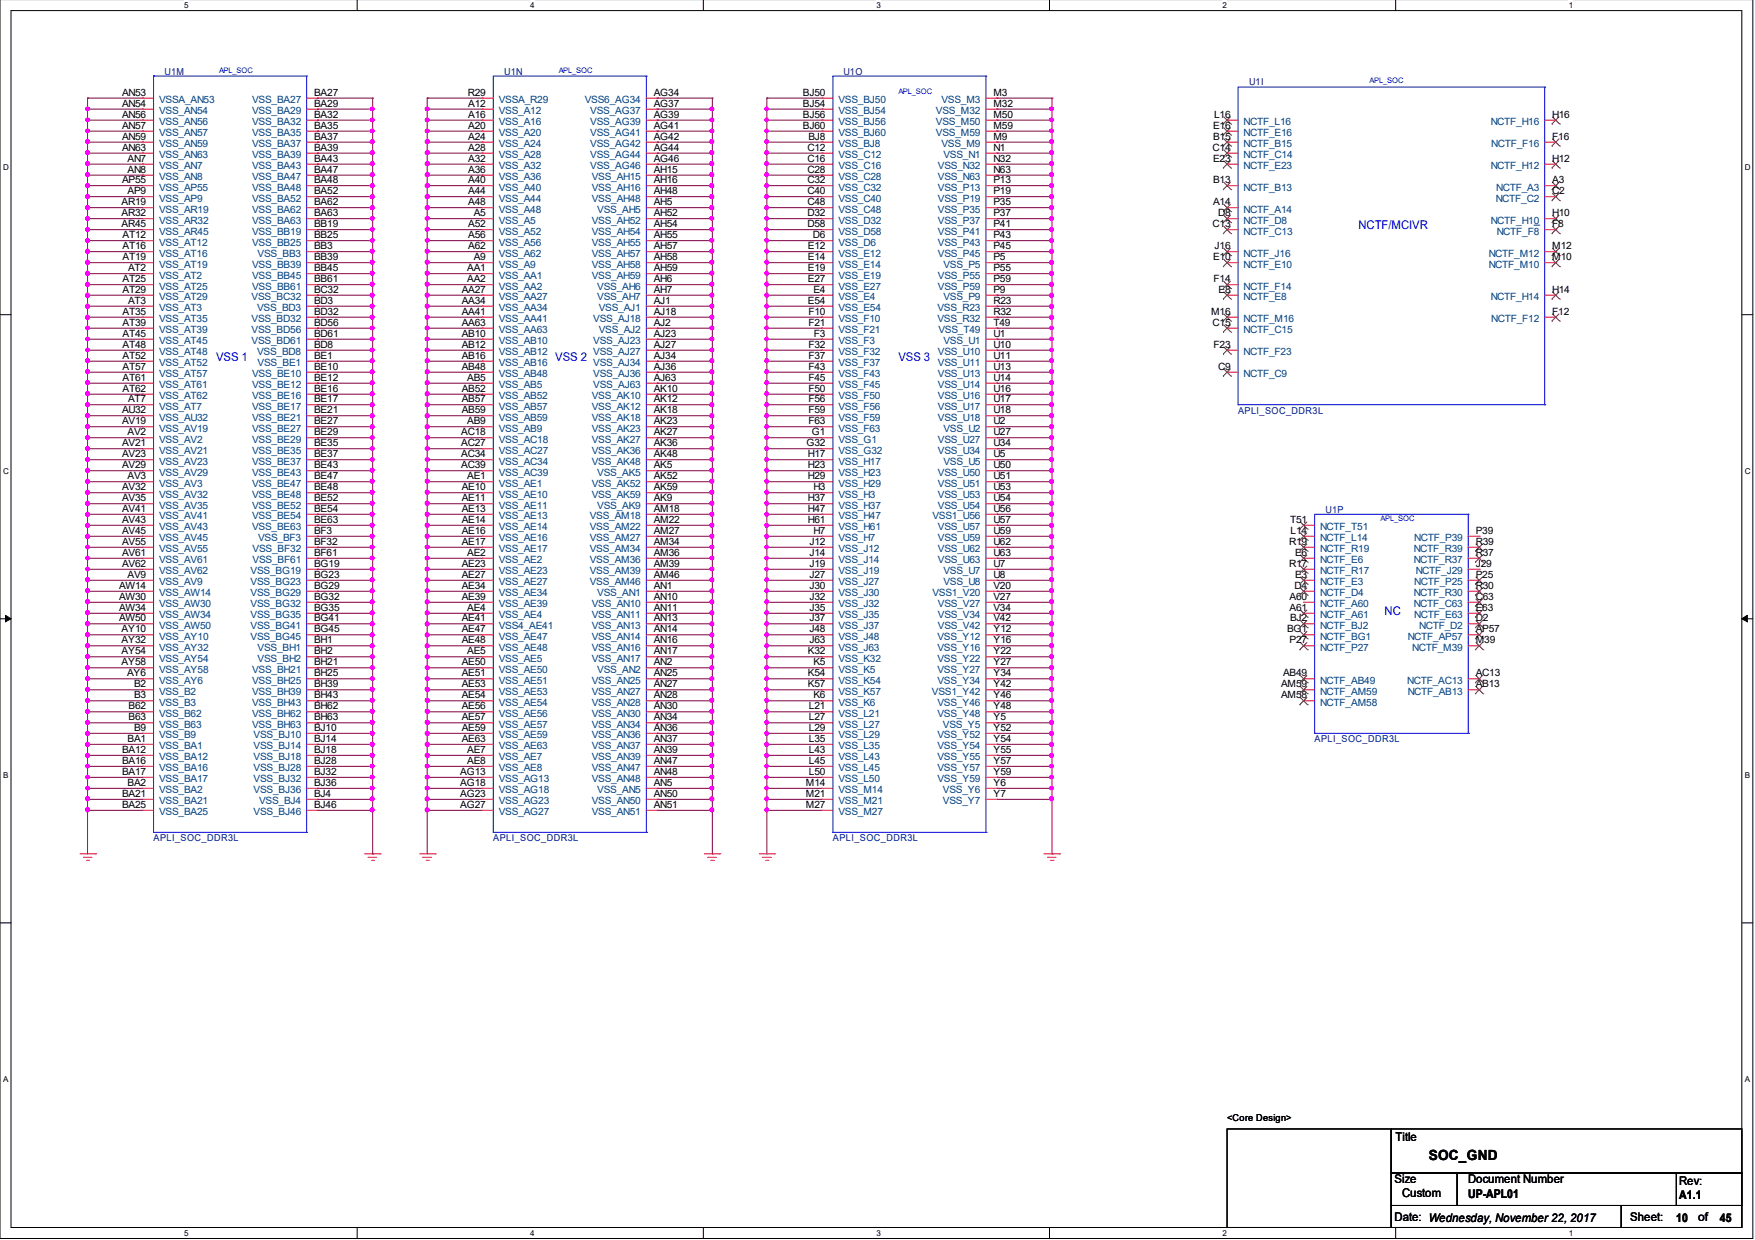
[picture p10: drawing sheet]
<svg xmlns="http://www.w3.org/2000/svg" width="297mm" height="210mm" viewBox="0 0 297 210" stroke-linecap="round" stroke-linejoin="round" font-family="sans-serif">
<defs><g id="words">
<text font-size="2.4" x="241.8" y="196.4">SOC_GND</text>
<g font-size="2" fill="#00f">
<text x="230" y="38.8">NCTF/MCIVR</text>
<text x="36.6" y="61.1">VSS 1</text>
<text x="94" y="61.1">VSS 2</text>
<text x="152.1" y="61.1">VSS 3</text>
<text x="234.4" y="104.1">NC</text>
</g>
<g font-size="2">
<text x="236.2" y="193.2">Title</text>
<text x="236.1" y="200.3">Size</text>
<text x="237.3" y="202.7">Custom</text>
<text x="248.5" y="200.3">Document Number</text>
<text x="248.5" y="202.9">UP-APL01</text>
<text x="284.2" y="200.7">Rev:</text>
<text x="284.2" y="203">A1.1</text>
<text x="236.1" y="206.8">Date: Wednesday, November 22, 2017</text>
<text x="275.9" y="206.8">Sheet:</text>
<text x="283.7" y="206.9">10</text>
<text x="287.4" y="206.8">of</text>
<text x="291.1" y="206.9">45</text>
</g>
<g font-size="1.7">
<text x="20.7" y="16.2">AN53</text>
<text x="53.2" y="16.2">BA27</text>
<text x="79.2" y="16.2">R29</text>
<text x="110.7" y="16.2">AG34</text>
<text x="135.9" y="16.2">BJ50</text>
<text x="168.1" y="16.2">M3</text>
<text x="20.7" y="18">AN54</text>
<text x="20.7" y="19.9">AN56</text>
<text x="20.7" y="21.8">AN57</text>
<text x="20.7" y="23.6">AN59</text>
<text x="53.2" y="18">BA29</text>
<text x="53.2" y="19.9">BA32</text>
<text x="53.2" y="21.8">BA35</text>
<text x="53.2" y="23.6">BA37</text>
<text x="79.2" y="18">A12</text>
<text x="79.2" y="19.9">A16</text>
<text x="79.2" y="21.8">A20</text>
<text x="79.2" y="23.6">A24</text>
<text x="110.7" y="18">AG37</text>
<text x="110.7" y="19.9">AG39</text>
<text x="110.7" y="21.8">AG41</text>
<text x="110.7" y="23.6">AG42</text>
<text x="135.9" y="18">BJ54</text>
<text x="135.9" y="19.9">BJ56</text>
<text x="135.9" y="21.8">BJ60</text>
<text x="136.8" y="23.6">BJ8</text>
<text x="168.1" y="18">M32</text>
<text x="168.1" y="19.9">M50</text>
<text x="168.1" y="21.8">M59</text>
<text x="168.1" y="23.6">M9</text>
<text x="205.3" y="21.8">E16</text>
<text x="205.3" y="23.6">B15</text>
<text x="205.5" y="19.9">L16</text>
<text x="262.7" y="19.9">H16</text>
<text x="262.7" y="23.6">F16</text>
<text x="20.7" y="25.5">AN63</text>
<text x="21.6" y="27.4">AN7</text>
<text x="21.6" y="29.2">AN8</text>
<text x="53.2" y="25.5">BA39</text>
<text x="53.2" y="27.4">BA43</text>
<text x="53.2" y="29.2">BA47</text>
<text x="79.2" y="25.5">A28</text>
<text x="79.2" y="27.4">A32</text>
<text x="79.2" y="29.2">A36</text>
<text x="110.7" y="25.5">AG44</text>
<text x="110.7" y="27.4">AG46</text>
<text x="110.7" y="29.2">AH15</text>
<text x="136.7" y="25.5">C12</text>
<text x="136.7" y="27.4">C16</text>
<text x="136.7" y="29.2">C28</text>
<text x="168.1" y="25.5">N1</text>
<text x="168.1" y="27.4">N32</text>
<text x="168.1" y="29.2">N63</text>
<text x="205.2" y="25.5">C14</text>
<text x="205.3" y="27.4">E23</text>
<text x="262.7" y="27.4">H12</text>
<text x="20.6" y="34.7">AR19</text>
<text x="20.7" y="31">AP55</text>
<text x="21.6" y="32.9">AP9</text>
<text x="53.2" y="31">BA48</text>
<text x="53.2" y="32.9">BA52</text>
<text x="53.2" y="34.7">BA62</text>
<text x="79.2" y="31">A40</text>
<text x="79.2" y="32.9">A44</text>
<text x="79.2" y="34.7">A48</text>
<text x="110.7" y="31">AH16</text>
<text x="110.7" y="32.9">AH48</text>
<text x="110.7" y="34.7">AH5</text>
<text x="136.7" y="31">C32</text>
<text x="136.7" y="32.9">C40</text>
<text x="136.7" y="34.7">C48</text>
<text x="168.1" y="31">P13</text>
<text x="168.1" y="32.9">P19</text>
<text x="168.1" y="34.7">P35</text>
<text x="205.3" y="34.7">A14</text>
<text x="205.3" y="31">B13</text>
<text x="262.7" y="31">A3</text>
<text x="262.7" y="32.9">C2</text>
<text x="20.6" y="36.6">AR32</text>
<text x="20.6" y="38.5">AR45</text>
<text x="20.7" y="40.3">AT12</text>
<text x="53.2" y="36.6">BA63</text>
<text x="53.2" y="38.5">BB19</text>
<text x="53.2" y="40.3">BB25</text>
<text x="79.2" y="38.5">A52</text>
<text x="79.2" y="40.3">A56</text>
<text x="80.2" y="36.6">A5</text>
<text x="110.7" y="36.6">AH52</text>
<text x="110.7" y="38.5">AH54</text>
<text x="110.7" y="40.3">AH55</text>
<text x="136.7" y="36.6">D32</text>
<text x="136.7" y="38.5">D58</text>
<text x="137.6" y="40.3">D6</text>
<text x="168.1" y="36.6">P37</text>
<text x="168.1" y="38.5">P41</text>
<text x="168.1" y="40.3">P43</text>
<text x="205.2" y="38.5">C13</text>
<text x="206.2" y="36.6">D8</text>
<text x="262.7" y="36.6">H10</text>
<text x="262.7" y="38.5">F8</text>
<text x="20.7" y="42.2">AT16</text>
<text x="20.7" y="44">AT19</text>
<text x="20.7" y="47.8">AT25</text>
<text x="21.7" y="45.9">AT2</text>
<text x="53.2" y="42.2">BB3</text>
<text x="53.2" y="44">BB39</text>
<text x="53.2" y="45.9">BB45</text>
<text x="53.2" y="47.8">BB61</text>
<text x="79.1" y="45.9">AA1</text>
<text x="79.1" y="47.8">AA2</text>
<text x="79.2" y="42.2">A62</text>
<text x="80.2" y="44">A9</text>
<text x="110.7" y="42.2">AH57</text>
<text x="110.7" y="44">AH58</text>
<text x="110.7" y="45.9">AH59</text>
<text x="110.7" y="47.8">AH6</text>
<text x="136.7" y="42.2">E12</text>
<text x="136.7" y="44">E14</text>
<text x="136.7" y="45.9">E19</text>
<text x="136.7" y="47.8">E27</text>
<text x="168.1" y="42.2">P45</text>
<text x="168.1" y="44">P5</text>
<text x="168.1" y="45.9">P55</text>
<text x="168.1" y="47.8">P59</text>
<text x="205.3" y="44">E10</text>
<text x="205.4" y="47.8">F14</text>
<text x="205.6" y="42.2">J16</text>
<text x="262.7" y="42.2">M12</text>
<text x="262.7" y="44">M10</text>
<text x="20.7" y="49.5">AT29</text>
<text x="20.7" y="53.3">AT35</text>
<text x="21.7" y="51.4">AT3</text>
<text x="53.2" y="49.5">BC32</text>
<text x="53.2" y="51.4">BD3</text>
<text x="53.2" y="53.3">BD32</text>
<text x="78.1" y="49.5">AA27</text>
<text x="78.1" y="51.4">AA34</text>
<text x="78.1" y="53.3">AA41</text>
<text x="110.7" y="49.5">AH7</text>
<text x="110.7" y="51.4">AJ1</text>
<text x="110.7" y="53.3">AJ18</text>
<text x="136.7" y="51.4">E54</text>
<text x="136.8" y="53.3">F10</text>
<text x="137.7" y="49.5">E4</text>
<text x="168.1" y="49.5">P9</text>
<text x="168.1" y="51.4">R23</text>
<text x="168.1" y="53.3">R32</text>
<text x="205" y="53.3">M16</text>
<text x="206.2" y="49.5">E8</text>
<text x="262.7" y="53.3">F12</text>
<text x="262.7" y="49.5">H14</text>
<text x="20.7" y="55.1">AT39</text>
<text x="20.7" y="57">AT45</text>
<text x="20.7" y="58.9">AT48</text>
<text x="53.2" y="55.1">BD56</text>
<text x="53.2" y="57">BD61</text>
<text x="53.2" y="58.9">BD8</text>
<text x="78.1" y="55.1">AA63</text>
<text x="78.1" y="57">AB10</text>
<text x="78.1" y="58.9">AB12</text>
<text x="110.7" y="55.1">AJ2</text>
<text x="110.7" y="57">AJ23</text>
<text x="110.7" y="58.9">AJ27</text>
<text x="136.8" y="55.1">F21</text>
<text x="136.8" y="58.9">F32</text>
<text x="137.8" y="57">F3</text>
<text x="168.1" y="55.1">T49</text>
<text x="168.1" y="57">U1</text>
<text x="168.1" y="58.9">U10</text>
<text x="205.2" y="55.1">C15</text>
<text x="205.4" y="58.9">F23</text>
<text x="20.7" y="60.7">AT52</text>
<text x="20.7" y="62.6">AT57</text>
<text x="20.7" y="64.4">AT61</text>
<text x="53.2" y="60.7">BE1</text>
<text x="53.2" y="62.6">BE10</text>
<text x="53.2" y="64.4">BE12</text>
<text x="78.1" y="60.7">AB16</text>
<text x="78.1" y="62.6">AB48</text>
<text x="79.1" y="64.4">AB5</text>
<text x="110.7" y="60.7">AJ34</text>
<text x="110.7" y="62.6">AJ36</text>
<text x="110.7" y="64.4">AJ63</text>
<text x="136.8" y="60.7">F37</text>
<text x="136.8" y="62.6">F43</text>
<text x="136.8" y="64.4">F45</text>
<text x="168.1" y="60.7">U11</text>
<text x="168.1" y="62.6">U13</text>
<text x="168.1" y="64.4">U14</text>
<text x="206.2" y="62.6">C9</text>
<text x="20.7" y="69.9">AU32</text>
<text x="20.7" y="71.8">AV19</text>
<text x="20.7" y="66.3">AT62</text>
<text x="21.7" y="68.1">AT7</text>
<text x="53.2" y="66.3">BE16</text>
<text x="53.2" y="68.1">BE17</text>
<text x="53.2" y="69.9">BE21</text>
<text x="53.2" y="71.8">BE27</text>
<text x="78.1" y="66.3">AB52</text>
<text x="78.1" y="68.1">AB57</text>
<text x="78.1" y="69.9">AB59</text>
<text x="79.1" y="71.8">AB9</text>
<text x="110.7" y="66.3">AK10</text>
<text x="110.7" y="68.1">AK12</text>
<text x="110.7" y="69.9">AK18</text>
<text x="110.7" y="71.8">AK23</text>
<text x="136.8" y="66.3">F50</text>
<text x="136.8" y="68.1">F56</text>
<text x="136.8" y="69.9">F59</text>
<text x="136.8" y="71.8">F63</text>
<text x="168.1" y="66.3">U16</text>
<text x="168.1" y="68.1">U17</text>
<text x="168.1" y="69.9">U18</text>
<text x="168.1" y="71.8">U2</text>
<text x="20.7" y="75.5">AV21</text>
<text x="20.7" y="77.4">AV23</text>
<text x="21.6" y="73.7">AV2</text>
<text x="53.2" y="73.7">BE29</text>
<text x="53.2" y="75.5">BE35</text>
<text x="53.2" y="77.4">BE37</text>
<text x="78.1" y="73.7">AC18</text>
<text x="78.1" y="75.5">AC27</text>
<text x="78.1" y="77.4">AC34</text>
<text x="110.7" y="73.7">AK27</text>
<text x="110.7" y="75.5">AK36</text>
<text x="110.7" y="77.4">AK48</text>
<text x="136.5" y="75.5">G32</text>
<text x="136.7" y="77.4">H17</text>
<text x="137.4" y="73.7">G1</text>
<text x="168.1" y="73.7">U27</text>
<text x="168.1" y="75.5">U34</text>
<text x="168.1" y="77.4">U5</text>
<text x="20.7" y="79.3">AV29</text>
<text x="20.7" y="83">AV32</text>
<text x="21.6" y="81.1">AV3</text>
<text x="53.2" y="79.3">BE43</text>
<text x="53.2" y="81.1">BE47</text>
<text x="53.2" y="83">BE48</text>
<text x="78.1" y="79.3">AC39</text>
<text x="78.1" y="83">AE10</text>
<text x="79.1" y="81.1">AE1</text>
<text x="110.7" y="79.3">AK5</text>
<text x="110.7" y="81.1">AK52</text>
<text x="110.7" y="83">AK59</text>
<text x="136.7" y="79.3">H23</text>
<text x="136.7" y="81.1">H29</text>
<text x="137.7" y="83">H3</text>
<text x="168.1" y="79.3">U50</text>
<text x="168.1" y="81.1">U51</text>
<text x="168.1" y="83">U53</text>
<text x="20.7" y="84.9">AV35</text>
<text x="20.7" y="86.6">AV41</text>
<text x="20.7" y="88.5">AV43</text>
<text x="53.2" y="84.9">BE52</text>
<text x="53.2" y="86.6">BE54</text>
<text x="53.2" y="88.5">BE63</text>
<text x="78.1" y="84.9">AE11</text>
<text x="78.1" y="86.6">AE13</text>
<text x="78.1" y="88.5">AE14</text>
<text x="110.7" y="84.9">AK9</text>
<text x="110.7" y="86.6">AM18</text>
<text x="110.7" y="88.5">AM22</text>
<text x="136.7" y="84.9">H37</text>
<text x="136.7" y="86.6">H47</text>
<text x="136.7" y="88.5">H61</text>
<text x="168.1" y="84.9">U54</text>
<text x="168.1" y="86.6">U56</text>
<text x="168.1" y="88.5">U57</text>
<text x="218.4" y="88.5">T51</text>
<text x="20.7" y="90.4">AV45</text>
<text x="20.7" y="92.2">AV55</text>
<text x="20.7" y="94.1">AV61</text>
<text x="20.7" y="95.9">AV62</text>
<text x="53.2" y="90.4">BF3</text>
<text x="53.2" y="92.2">BF32</text>
<text x="53.2" y="94.1">BF61</text>
<text x="53.2" y="95.9">BG19</text>
<text x="78.1" y="90.4">AE16</text>
<text x="78.1" y="92.2">AE17</text>
<text x="78.1" y="95.9">AE23</text>
<text x="79.1" y="94.1">AE2</text>
<text x="110.7" y="90.4">AM27</text>
<text x="110.7" y="92.2">AM34</text>
<text x="110.7" y="94.1">AM36</text>
<text x="110.7" y="95.9">AM39</text>
<text x="137" y="92.2">J12</text>
<text x="137" y="94.1">J14</text>
<text x="137" y="95.9">J19</text>
<text x="137.7" y="90.4">H7</text>
<text x="168.1" y="90.4">U59</text>
<text x="168.1" y="92.2">U62</text>
<text x="168.1" y="94.1">U63</text>
<text x="168.1" y="95.9">U7</text>
<text x="218.2" y="92.2">R19</text>
<text x="218.2" y="95.9">R17</text>
<text x="218.4" y="90.4">L14</text>
<text x="219.2" y="94.1">E6</text>
<text x="249.8" y="95.9">J29</text>
<text x="249.8" y="90.4">P39</text>
<text x="249.8" y="92.2">R39</text>
<text x="249.8" y="94.1">R37</text>
<text x="20.2" y="99.7">AW14</text>
<text x="20.2" y="101.5">AW30</text>
<text x="21.6" y="97.8">AV9</text>
<text x="53.2" y="97.8">BG23</text>
<text x="53.2" y="99.7">BG29</text>
<text x="53.2" y="101.5">BG32</text>
<text x="78.1" y="97.8">AE27</text>
<text x="78.1" y="99.7">AE34</text>
<text x="78.1" y="101.5">AE39</text>
<text x="110.7" y="97.8">AM46</text>
<text x="110.7" y="99.7">AN1</text>
<text x="110.7" y="101.5">AN10</text>
<text x="137" y="97.8">J27</text>
<text x="137" y="99.7">J30</text>
<text x="137" y="101.5">J32</text>
<text x="168.1" y="97.8">U8</text>
<text x="168.1" y="99.7">V20</text>
<text x="168.1" y="101.5">V27</text>
<text x="218.3" y="101.5">A60</text>
<text x="219.1" y="99.7">D4</text>
<text x="219.2" y="97.8">E3</text>
<text x="249.8" y="101.5">C63</text>
<text x="249.8" y="97.8">P25</text>
<text x="249.8" y="99.7">R30</text>
<text x="20.2" y="103.4">AW34</text>
<text x="20.2" y="105.2">AW50</text>
<text x="20.6" y="107">AY10</text>
<text x="53.2" y="103.4">BG35</text>
<text x="53.2" y="105.2">BG41</text>
<text x="53.2" y="107">BG45</text>
<text x="78.1" y="105.2">AE41</text>
<text x="78.1" y="107">AE47</text>
<text x="79.1" y="103.4">AE4</text>
<text x="110.7" y="103.4">AN11</text>
<text x="110.7" y="105.2">AN13</text>
<text x="110.7" y="107">AN14</text>
<text x="137" y="103.4">J35</text>
<text x="137" y="105.2">J37</text>
<text x="137" y="107">J48</text>
<text x="168.1" y="103.4">V34</text>
<text x="168.1" y="105.2">V42</text>
<text x="168.1" y="107">Y12</text>
<text x="217.8" y="107">BG1</text>
<text x="218.3" y="103.4">A61</text>
<text x="218.4" y="105.2">BJ2</text>
<text x="249.8" y="105.2">D2</text>
<text x="249.8" y="107">AP57</text>
<text x="249.8" y="103.4">E63</text>
<text x="20.6" y="108.9">AY32</text>
<text x="20.6" y="110.8">AY54</text>
<text x="20.6" y="112.6">AY58</text>
<text x="53.2" y="108.9">BH1</text>
<text x="53.2" y="110.8">BH2</text>
<text x="53.2" y="112.6">BH21</text>
<text x="78.1" y="108.9">AE48</text>
<text x="78.1" y="112.6">AE50</text>
<text x="79.1" y="110.8">AE5</text>
<text x="110.7" y="108.9">AN16</text>
<text x="110.7" y="110.8">AN17</text>
<text x="110.7" y="112.6">AN2</text>
<text x="136.7" y="110.8">K32</text>
<text x="137" y="108.9">J63</text>
<text x="137.7" y="112.6">K5</text>
<text x="168.1" y="108.9">Y16</text>
<text x="168.1" y="110.8">Y22</text>
<text x="168.1" y="112.6">Y27</text>
<text x="218.3" y="108.9">P27</text>
<text x="249.8" y="108.9">M39</text>
<text x="21.5" y="114.5">AY6</text>
<text x="22.7" y="116.3">B2</text>
<text x="22.7" y="118.2">B3</text>
<text x="53.2" y="114.5">BH25</text>
<text x="53.2" y="116.3">BH39</text>
<text x="53.2" y="118.2">BH43</text>
<text x="78.1" y="114.5">AE51</text>
<text x="78.1" y="116.3">AE53</text>
<text x="78.1" y="118.2">AE54</text>
<text x="110.7" y="114.5">AN25</text>
<text x="110.7" y="116.3">AN27</text>
<text x="110.7" y="118.2">AN28</text>
<text x="136.7" y="114.5">K54</text>
<text x="136.7" y="116.3">K57</text>
<text x="137.7" y="118.2">K6</text>
<text x="168.1" y="114.5">Y34</text>
<text x="168.1" y="116.3">Y42</text>
<text x="168.1" y="118.2">Y46</text>
<text x="216.8" y="118.2">AM58</text>
<text x="216.8" y="116.3">AM59</text>
<text x="217.2" y="114.5">AB49</text>
<text x="249.8" y="116.3">AB13</text>
<text x="249.8" y="114.5">AC13</text>
<text x="21.6" y="125.6">BA1</text>
<text x="21.8" y="120.1">B62</text>
<text x="21.8" y="121.9">B63</text>
<text x="22.7" y="123.7">B9</text>
<text x="53.2" y="120.1">BH62</text>
<text x="53.2" y="121.9">BH63</text>
<text x="53.2" y="123.7">BJ10</text>
<text x="53.2" y="125.6">BJ14</text>
<text x="78.1" y="120.1">AE56</text>
<text x="78.1" y="121.9">AE57</text>
<text x="78.1" y="123.7">AE59</text>
<text x="78.1" y="125.6">AE63</text>
<text x="110.7" y="120.1">AN30</text>
<text x="110.7" y="121.9">AN34</text>
<text x="110.7" y="123.7">AN36</text>
<text x="110.7" y="125.6">AN37</text>
<text x="136.9" y="120.1">L21</text>
<text x="136.9" y="121.9">L27</text>
<text x="136.9" y="123.7">L29</text>
<text x="136.9" y="125.6">L35</text>
<text x="168.1" y="120.1">Y48</text>
<text x="168.1" y="121.9">Y5</text>
<text x="168.1" y="123.7">Y52</text>
<text x="168.1" y="125.6">Y54</text>
<text x="20.7" y="127.4">BA12</text>
<text x="20.7" y="129.3">BA16</text>
<text x="20.7" y="131.2">BA17</text>
<text x="53.2" y="127.4">BJ18</text>
<text x="53.2" y="129.3">BJ28</text>
<text x="53.2" y="131.2">BJ32</text>
<text x="77.9" y="131.2">AG13</text>
<text x="79.1" y="127.4">AE7</text>
<text x="79.1" y="129.3">AE8</text>
<text x="110.7" y="127.4">AN39</text>
<text x="110.7" y="129.3">AN47</text>
<text x="110.7" y="131.2">AN48</text>
<text x="136.9" y="127.4">L43</text>
<text x="136.9" y="129.3">L45</text>
<text x="136.9" y="131.2">L50</text>
<text x="168.1" y="127.4">Y55</text>
<text x="168.1" y="129.3">Y57</text>
<text x="168.1" y="131.2">Y59</text>
<text x="20.7" y="134.9">BA21</text>
<text x="20.7" y="136.8">BA25</text>
<text x="21.6" y="133">BA2</text>
<text x="53.2" y="133">BJ36</text>
<text x="53.2" y="134.9">BJ4</text>
<text x="53.2" y="136.8">BJ46</text>
<text x="77.9" y="133">AG18</text>
<text x="77.9" y="134.9">AG23</text>
<text x="77.9" y="136.8">AG27</text>
<text x="110.7" y="133">AN5</text>
<text x="110.7" y="134.9">AN50</text>
<text x="110.7" y="136.8">AN51</text>
<text x="136.4" y="133">M14</text>
<text x="136.4" y="134.9">M21</text>
<text x="136.4" y="136.8">M27</text>
<text x="168.1" y="133">Y6</text>
<text x="168.1" y="134.9">Y7</text>
</g>
<g font-size="1.7" fill="#004080">
<text x="26.9" y="17.5">VSSA_AN53</text>
<text x="42.7" y="17.5">VSS_BA27</text>
<text x="84.4" y="17.5">VSSA_R29</text>
<text x="99" y="17.5">VSS6_AG34</text>
<text x="141.9" y="17.5">VSS_BJ50</text>
<text x="159.3" y="17.5">VSS_M3</text>
<text x="26.9" y="19.3">VSS_AN54</text>
<text x="26.9" y="21.2">VSS_AN56</text>
<text x="26.9" y="23">VSS_AN57</text>
<text x="42.7" y="19.3">VSS_BA29</text>
<text x="42.7" y="21.2">VSS_BA32</text>
<text x="42.7" y="23">VSS_BA35</text>
<text x="84.4" y="19.3">VSS_A12</text>
<text x="84.4" y="21.2">VSS_A16</text>
<text x="84.4" y="23">VSS_A20</text>
<text x="99.9" y="19.3">VSS_AG37</text>
<text x="99.9" y="21.2">VSS_AG39</text>
<text x="99.9" y="23">VSS_AG41</text>
<text x="141.9" y="19.3">VSS_BJ54</text>
<text x="141.9" y="21.2">VSS_BJ56</text>
<text x="141.9" y="23">VSS_BJ60</text>
<text x="158.4" y="19.3">VSS_M32</text>
<text x="158.4" y="21.2">VSS_M50</text>
<text x="158.4" y="23">VSS_M59</text>
<text x="210.5" y="21.2">NCTF_L16</text>
<text x="210.5" y="23">NCTF_E16</text>
<text x="252.3" y="21.2">NCTF_H16</text>
<text x="26.9" y="24.9">VSS_AN59</text>
<text x="26.9" y="26.8">VSS_AN63</text>
<text x="26.9" y="28.6">VSS_AN7</text>
<text x="42.7" y="24.9">VSS_BA37</text>
<text x="42.7" y="26.8">VSS_BA39</text>
<text x="42.7" y="28.6">VSS_BA43</text>
<text x="84.4" y="24.9">VSS_A24</text>
<text x="84.4" y="26.8">VSS_A28</text>
<text x="84.4" y="28.6">VSS_A32</text>
<text x="99.9" y="24.9">VSS_AG42</text>
<text x="99.9" y="26.8">VSS_AG44</text>
<text x="99.9" y="28.6">VSS_AG46</text>
<text x="141.9" y="24.9">VSS_BJ8</text>
<text x="141.9" y="26.8">VSS_C12</text>
<text x="141.9" y="28.6">VSS_C16</text>
<text x="158.7" y="28.6">VSS_N32</text>
<text x="159.3" y="24.9">VSS_M9</text>
<text x="159.7" y="26.8">VSS_N1</text>
<text x="210.5" y="24.9">NCTF_B15</text>
<text x="210.5" y="26.8">NCTF_C14</text>
<text x="210.5" y="28.6">NCTF_E23</text>
<text x="252.3" y="28.6">NCTF_H12</text>
<text x="252.4" y="24.9">NCTF_F16</text>
<text x="26.9" y="30.5">VSS_AN8</text>
<text x="26.9" y="32.3">VSS_AP55</text>
<text x="26.9" y="34.1">VSS_AP9</text>
<text x="26.9" y="36">VSS_AR19</text>
<text x="42.7" y="30.5">VSS_BA47</text>
<text x="42.7" y="32.3">VSS_BA48</text>
<text x="42.7" y="34.1">VSS_BA52</text>
<text x="42.7" y="36">VSS_BA62</text>
<text x="84.4" y="30.5">VSS_A36</text>
<text x="84.4" y="32.3">VSS_A40</text>
<text x="84.4" y="34.1">VSS_A44</text>
<text x="84.4" y="36">VSS_A48</text>
<text x="100.2" y="30.5">VSS_AH15</text>
<text x="100.2" y="32.3">VSS_AH16</text>
<text x="100.2" y="34.1">VSS_AH48</text>
<text x="101.1" y="36">VSS_AH5</text>
<text x="141.9" y="30.5">VSS_C28</text>
<text x="141.9" y="32.3">VSS_C32</text>
<text x="141.9" y="34.1">VSS_C40</text>
<text x="141.9" y="36">VSS_C48</text>
<text x="158.7" y="30.5">VSS_N63</text>
<text x="158.7" y="32.3">VSS_P13</text>
<text x="158.7" y="34.1">VSS_P19</text>
<text x="158.7" y="36">VSS_P35</text>
<text x="210.5" y="36">NCTF_A14</text>
<text x="210.5" y="32.3">NCTF_B13</text>
<text x="253.2" y="34.1">NCTF_C2</text>
<text x="253.2" y="32.3">NCTF_A3</text>
<text x="26.9" y="37.9">VSS_AR32</text>
<text x="26.9" y="39.7">VSS_AR45</text>
<text x="26.9" y="41.6">VSS_AT12</text>
<text x="42.7" y="37.9">VSS_BA63</text>
<text x="42.7" y="39.7">VSS_BB19</text>
<text x="42.7" y="41.6">VSS_BB25</text>
<text x="84.4" y="39.7">VSS_A52</text>
<text x="84.4" y="41.6">VSS_A56</text>
<text x="84.4" y="37.9">VSS_A5</text>
<text x="100.2" y="37.9">VSS_AH52</text>
<text x="100.2" y="39.7">VSS_AH54</text>
<text x="100.2" y="41.6">VSS_AH55</text>
<text x="141.9" y="37.9">VSS_D32</text>
<text x="141.9" y="39.7">VSS_D58</text>
<text x="141.9" y="41.6">VSS_D6</text>
<text x="158.7" y="37.9">VSS_P37</text>
<text x="158.7" y="39.7">VSS_P41</text>
<text x="158.7" y="41.6">VSS_P43</text>
<text x="210.5" y="37.9">NCTF_D8</text>
<text x="210.5" y="39.7">NCTF_C13</text>
<text x="252.3" y="37.9">NCTF_H10</text>
<text x="253.3" y="39.7">NCTF_F8</text>
<text x="26.9" y="43.4">VSS_AT16</text>
<text x="26.9" y="45.3">VSS_AT19</text>
<text x="26.9" y="47.2">VSS_AT2</text>
<text x="42.7" y="45.3">VSS_BB39</text>
<text x="42.7" y="47.2">VSS_BB45</text>
<text x="43.6" y="43.4">VSS_BB3</text>
<text x="84.4" y="43.4">VSS_A62</text>
<text x="84.4" y="45.3">VSS_A9</text>
<text x="84.4" y="47.2">VSS_AA1</text>
<text x="100.2" y="43.4">VSS_AH57</text>
<text x="100.2" y="45.3">VSS_AH58</text>
<text x="100.2" y="47.2">VSS_AH59</text>
<text x="141.9" y="43.4">VSS_E12</text>
<text x="141.9" y="45.3">VSS_E14</text>
<text x="141.9" y="47.2">VSS_E19</text>
<text x="158.7" y="43.4">VSS_P45</text>
<text x="158.7" y="47.2">VSS_P55</text>
<text x="159.7" y="45.3">VSS_P5</text>
<text x="210.5" y="43.4">NCTF_J16</text>
<text x="210.5" y="45.3">NCTF_E10</text>
<text x="252" y="43.4">NCTF_M12</text>
<text x="252" y="45.3">NCTF_M10</text>
<text x="26.9" y="49">VSS_AT25</text>
<text x="26.9" y="50.8">VSS_AT29</text>
<text x="26.9" y="52.7">VSS_AT3</text>
<text x="42.6" y="50.8">VSS_BC32</text>
<text x="42.7" y="49">VSS_BB61</text>
<text x="43.5" y="52.7">VSS_BD3</text>
<text x="84.4" y="49">VSS_AA2</text>
<text x="84.4" y="50.8">VSS_AA27</text>
<text x="84.4" y="52.7">VSS_AA34</text>
<text x="101.1" y="49">VSS_AH6</text>
<text x="101.1" y="50.8">VSS_AH7</text>
<text x="101.3" y="52.7">VSS_AJ1</text>
<text x="141.9" y="49">VSS_E27</text>
<text x="141.9" y="50.8">VSS_E4</text>
<text x="141.9" y="52.7">VSS_E54</text>
<text x="158.7" y="52.7">VSS_R23</text>
<text x="158.7" y="49">VSS_P59</text>
<text x="159.7" y="50.8">VSS_P9</text>
<text x="210.5" y="49">NCTF_F14</text>
<text x="210.5" y="50.8">NCTF_E8</text>
<text x="252.3" y="50.8">NCTF_H14</text>
<text x="26.9" y="54.5">VSS_AT35</text>
<text x="26.9" y="56.4">VSS_AT39</text>
<text x="26.9" y="58.3">VSS_AT45</text>
<text x="42.6" y="54.5">VSS_BD32</text>
<text x="42.6" y="56.4">VSS_BD56</text>
<text x="42.6" y="58.3">VSS_BD61</text>
<text x="84.4" y="54.5">VSS_AA41</text>
<text x="84.4" y="56.4">VSS_AA63</text>
<text x="84.4" y="58.3">VSS_AB10</text>
<text x="100.4" y="54.5">VSS_AJ18</text>
<text x="100.4" y="58.3">VSS_AJ23</text>
<text x="101.3" y="56.4">VSS_AJ2</text>
<text x="141.9" y="54.5">VSS_F10</text>
<text x="141.9" y="56.4">VSS_F21</text>
<text x="141.9" y="58.3">VSS_F3</text>
<text x="158.7" y="54.5">VSS_R32</text>
<text x="158.8" y="56.4">VSS_T49</text>
<text x="159.7" y="58.3">VSS_U1</text>
<text x="210.5" y="54.5">NCTF_M16</text>
<text x="210.5" y="56.4">NCTF_C15</text>
<text x="252.4" y="54.5">NCTF_F12</text>
<text x="26.9" y="60.1">VSS_AT48</text>
<text x="26.9" y="62">VSS_AT52</text>
<text x="26.9" y="63.9">VSS_AT57</text>
<text x="26.9" y="65.7">VSS_AT61</text>
<text x="42.7" y="63.9">VSS_BE10</text>
<text x="42.7" y="65.7">VSS_BE12</text>
<text x="43.5" y="60.1">VSS_BD8</text>
<text x="43.6" y="62">VSS_BE1</text>
<text x="84.4" y="60.1">VSS_AB12</text>
<text x="84.4" y="62">VSS_AB16</text>
<text x="84.4" y="63.9">VSS_AB48</text>
<text x="84.4" y="65.7">VSS_AB5</text>
<text x="100.4" y="60.1">VSS_AJ27</text>
<text x="100.4" y="62">VSS_AJ34</text>
<text x="100.4" y="63.9">VSS_AJ36</text>
<text x="100.4" y="65.7">VSS_AJ63</text>
<text x="141.9" y="60.1">VSS_F32</text>
<text x="141.9" y="62">VSS_F37</text>
<text x="141.9" y="63.9">VSS_F43</text>
<text x="141.9" y="65.7">VSS_F45</text>
<text x="158.7" y="60.1">VSS_U10</text>
<text x="158.7" y="62">VSS_U11</text>
<text x="158.7" y="63.9">VSS_U13</text>
<text x="158.7" y="65.7">VSS_U14</text>
<text x="210.5" y="63.9">NCTF_C9</text>
<text x="210.5" y="60.1">NCTF_F23</text>
<text x="26.9" y="67.6">VSS_AT62</text>
<text x="26.9" y="69.4">VSS_AT7</text>
<text x="26.9" y="71.2">VSS_AU32</text>
<text x="42.7" y="67.6">VSS_BE16</text>
<text x="42.7" y="69.4">VSS_BE17</text>
<text x="42.7" y="71.2">VSS_BE21</text>
<text x="84.4" y="67.6">VSS_AB52</text>
<text x="84.4" y="69.4">VSS_AB57</text>
<text x="84.4" y="71.2">VSS_AB59</text>
<text x="100.2" y="67.6">VSS_AK10</text>
<text x="100.2" y="69.4">VSS_AK12</text>
<text x="100.2" y="71.2">VSS_AK18</text>
<text x="141.9" y="67.6">VSS_F50</text>
<text x="141.9" y="69.4">VSS_F56</text>
<text x="141.9" y="71.2">VSS_F59</text>
<text x="158.7" y="67.6">VSS_U16</text>
<text x="158.7" y="69.4">VSS_U17</text>
<text x="158.7" y="71.2">VSS_U18</text>
<text x="26.9" y="73.1">VSS_AV19</text>
<text x="26.9" y="74.9">VSS_AV2</text>
<text x="26.9" y="76.8">VSS_AV21</text>
<text x="42.7" y="73.1">VSS_BE27</text>
<text x="42.7" y="74.9">VSS_BE29</text>
<text x="42.7" y="76.8">VSS_BE35</text>
<text x="84.4" y="73.1">VSS_AB9</text>
<text x="84.4" y="74.9">VSS_AC18</text>
<text x="84.4" y="76.8">VSS_AC27</text>
<text x="100.2" y="73.1">VSS_AK23</text>
<text x="100.2" y="74.9">VSS_AK27</text>
<text x="100.2" y="76.8">VSS_AK36</text>
<text x="141.9" y="73.1">VSS_F63</text>
<text x="141.9" y="74.9">VSS_G1</text>
<text x="141.9" y="76.8">VSS_G32</text>
<text x="158.7" y="74.9">VSS_U27</text>
<text x="158.7" y="76.8">VSS_U34</text>
<text x="159.7" y="73.1">VSS_U2</text>
<text x="26.9" y="78.7">VSS_AV23</text>
<text x="26.9" y="80.5">VSS_AV29</text>
<text x="26.9" y="82.4">VSS_AV3</text>
<text x="42.7" y="78.7">VSS_BE37</text>
<text x="42.7" y="80.5">VSS_BE43</text>
<text x="42.7" y="82.4">VSS_BE47</text>
<text x="84.4" y="78.7">VSS_AC34</text>
<text x="84.4" y="80.5">VSS_AC39</text>
<text x="84.4" y="82.4">VSS_AE1</text>
<text x="100.2" y="78.7">VSS_AK48</text>
<text x="100.2" y="82.4">VSS_AK52</text>
<text x="101.1" y="80.5">VSS_AK5</text>
<text x="141.9" y="78.7">VSS_H17</text>
<text x="141.9" y="80.5">VSS_H23</text>
<text x="141.9" y="82.4">VSS_H29</text>
<text x="158.7" y="80.5">VSS_U50</text>
<text x="158.7" y="82.4">VSS_U51</text>
<text x="159.7" y="78.7">VSS_U5</text>
<text x="26.9" y="84.3">VSS_AV32</text>
<text x="26.9" y="86.1">VSS_AV35</text>
<text x="26.9" y="87.9">VSS_AV41</text>
<text x="26.9" y="89.8">VSS_AV43</text>
<text x="42.7" y="84.3">VSS_BE48</text>
<text x="42.7" y="86.1">VSS_BE52</text>
<text x="42.7" y="87.9">VSS_BE54</text>
<text x="42.7" y="89.8">VSS_BE63</text>
<text x="84.4" y="84.3">VSS_AE10</text>
<text x="84.4" y="86.1">VSS_AE11</text>
<text x="84.4" y="87.9">VSS_AE13</text>
<text x="84.4" y="89.8">VSS_AE14</text>
<text x="99.8" y="87.9">VSS_AM18</text>
<text x="99.8" y="89.8">VSS_AM22</text>
<text x="100.2" y="84.3">VSS_AK59</text>
<text x="101.1" y="86.1">VSS_AK9</text>
<text x="141.9" y="84.3">VSS_H3</text>
<text x="141.9" y="86.1">VSS_H37</text>
<text x="141.9" y="87.9">VSS_H47</text>
<text x="141.9" y="89.8">VSS_H61</text>
<text x="157.8" y="87.9">VSS1_U56</text>
<text x="158.7" y="84.3">VSS_U53</text>
<text x="158.7" y="86.1">VSS_U54</text>
<text x="158.7" y="89.8">VSS_U57</text>
<text x="223.4" y="89.8">NCTF_T51</text>
<text x="26.9" y="91.6">VSS_AV45</text>
<text x="26.9" y="93.5">VSS_AV55</text>
<text x="26.9" y="95.3">VSS_AV61</text>
<text x="42.8" y="93.5">VSS_BF32</text>
<text x="42.8" y="95.3">VSS_BF61</text>
<text x="43.7" y="91.6">VSS_BF3</text>
<text x="84.4" y="91.6">VSS_AE16</text>
<text x="84.4" y="93.5">VSS_AE17</text>
<text x="84.4" y="95.3">VSS_AE2</text>
<text x="99.8" y="91.6">VSS_AM27</text>
<text x="99.8" y="93.5">VSS_AM34</text>
<text x="99.8" y="95.3">VSS_AM36</text>
<text x="141.9" y="91.6">VSS_H7</text>
<text x="141.9" y="93.5">VSS_J12</text>
<text x="141.9" y="95.3">VSS_J14</text>
<text x="158.7" y="91.6">VSS_U59</text>
<text x="158.7" y="93.5">VSS_U62</text>
<text x="158.7" y="95.3">VSS_U63</text>
<text x="223.4" y="91.6">NCTF_L14</text>
<text x="223.4" y="93.5">NCTF_R19</text>
<text x="223.4" y="95.3">NCTF_E6</text>
<text x="239.3" y="93.5">NCTF_R39</text>
<text x="239.3" y="95.3">NCTF_R37</text>
<text x="239.4" y="91.6">NCTF_P39</text>
<text x="26.9" y="97.2">VSS_AV62</text>
<text x="26.9" y="99.1">VSS_AV9</text>
<text x="26.9" y="100.9">VSS_AW14</text>
<text x="42.4" y="97.2">VSS_BG19</text>
<text x="42.4" y="99.1">VSS_BG23</text>
<text x="42.4" y="100.9">VSS_BG29</text>
<text x="84.4" y="97.2">VSS_AE23</text>
<text x="84.4" y="99.1">VSS_AE27</text>
<text x="84.4" y="100.9">VSS_AE34</text>
<text x="99.8" y="97.2">VSS_AM39</text>
<text x="99.8" y="99.1">VSS_AM46</text>
<text x="101.1" y="100.9">VSS_AN1</text>
<text x="141.9" y="97.2">VSS_J19</text>
<text x="141.9" y="99.1">VSS_J27</text>
<text x="141.9" y="100.9">VSS_J30</text>
<text x="157.8" y="100.9">VSS1_V20</text>
<text x="159.7" y="97.2">VSS_U7</text>
<text x="159.7" y="99.1">VSS_U8</text>
<text x="223.4" y="100.9">NCTF_D4</text>
<text x="223.4" y="99.1">NCTF_E3</text>
<text x="223.4" y="97.2">NCTF_R17</text>
<text x="239.3" y="100.9">NCTF_R30</text>
<text x="239.4" y="99.1">NCTF_P25</text>
<text x="239.6" y="97.2">NCTF_J29</text>
<text x="26.9" y="102.8">VSS_AW30</text>
<text x="26.9" y="104.7">VSS_AW34</text>
<text x="26.9" y="106.4">VSS_AW50</text>
<text x="42.4" y="102.8">VSS_BG32</text>
<text x="42.4" y="104.7">VSS_BG35</text>
<text x="42.4" y="106.4">VSS_BG41</text>
<text x="84.4" y="102.8">VSS_AE39</text>
<text x="84.4" y="104.7">VSS_AE4</text>
<text x="84.4" y="106.4">VSS4_AE41</text>
<text x="100.2" y="102.8">VSS_AN10</text>
<text x="100.2" y="104.7">VSS_AN11</text>
<text x="100.2" y="106.4">VSS_AN13</text>
<text x="141.9" y="102.8">VSS_J32</text>
<text x="141.9" y="104.7">VSS_J35</text>
<text x="141.9" y="106.4">VSS_J37</text>
<text x="158.7" y="102.8">VSS_V27</text>
<text x="158.7" y="104.7">VSS_V34</text>
<text x="158.7" y="106.4">VSS_V42</text>
<text x="223.4" y="102.8">NCTF_A60</text>
<text x="223.4" y="106.4">NCTF_BJ2</text>
<text x="223.4" y="104.7">NCTF_A61</text>
<text x="239.3" y="102.8">NCTF_C63</text>
<text x="239.4" y="104.7">NCTF_E63</text>
<text x="240.2" y="106.4">NCTF_D2</text>
<text x="26.9" y="108.3">VSS_AY10</text>
<text x="26.9" y="110.2">VSS_AY32</text>
<text x="26.9" y="112">VSS_AY54</text>
<text x="26.9" y="113.9">VSS_AY58</text>
<text x="42.4" y="108.3">VSS_BG45</text>
<text x="42.7" y="113.9">VSS_BH21</text>
<text x="43.6" y="110.2">VSS_BH1</text>
<text x="43.6" y="112">VSS_BH2</text>
<text x="84.4" y="108.3">VSS_AE47</text>
<text x="84.4" y="110.2">VSS_AE48</text>
<text x="84.4" y="112">VSS_AE5</text>
<text x="84.4" y="113.9">VSS_AE50</text>
<text x="100.2" y="108.3">VSS_AN14</text>
<text x="100.2" y="110.2">VSS_AN16</text>
<text x="100.2" y="112">VSS_AN17</text>
<text x="101.1" y="113.9">VSS_AN2</text>
<text x="141.9" y="108.3">VSS_J48</text>
<text x="141.9" y="110.2">VSS_J63</text>
<text x="141.9" y="112">VSS_K32</text>
<text x="141.9" y="113.9">VSS_K5</text>
<text x="158.7" y="108.3">VSS_Y12</text>
<text x="158.7" y="110.2">VSS_Y16</text>
<text x="158.7" y="112">VSS_Y22</text>
<text x="158.7" y="113.9">VSS_Y27</text>
<text x="223.4" y="108.3">NCTF_BG1</text>
<text x="223.4" y="110.2">NCTF_P27</text>
<text x="238.3" y="108.3">NCTF_AP57</text>
<text x="239" y="110.2">NCTF_M39</text>
<text x="26.9" y="115.8">VSS_AY6</text>
<text x="26.9" y="117.6">VSS_B2</text>
<text x="26.9" y="119.5">VSS_B3</text>
<text x="42.7" y="115.8">VSS_BH25</text>
<text x="42.7" y="117.6">VSS_BH39</text>
<text x="42.7" y="119.5">VSS_BH43</text>
<text x="84.4" y="115.8">VSS_AE51</text>
<text x="84.4" y="117.6">VSS_AE53</text>
<text x="84.4" y="119.5">VSS_AE54</text>
<text x="100.2" y="115.8">VSS_AN25</text>
<text x="100.2" y="117.6">VSS_AN27</text>
<text x="100.2" y="119.5">VSS_AN28</text>
<text x="141.9" y="115.8">VSS_K54</text>
<text x="141.9" y="117.6">VSS_K57</text>
<text x="141.9" y="119.5">VSS_K6</text>
<text x="157.7" y="117.6">VSS1_Y42</text>
<text x="158.7" y="115.8">VSS_Y34</text>
<text x="158.7" y="119.5">VSS_Y46</text>
<text x="223.4" y="119.5">NCTF_AM58</text>
<text x="223.4" y="117.6">NCTF_AM59</text>
<text x="223.4" y="115.8">NCTF_AB49</text>
<text x="238.2" y="115.8">NCTF_AC13</text>
<text x="238.3" y="117.6">NCTF_AB13</text>
<text x="26.9" y="121.3">VSS_B62</text>
<text x="26.9" y="125">VSS_B9</text>
<text x="26.9" y="123.2">VSS_B63</text>
<text x="42.7" y="121.3">VSS_BH62</text>
<text x="42.7" y="123.2">VSS_BH63</text>
<text x="42.9" y="125">VSS_BJ10</text>
<text x="84.4" y="121.3">VSS_AE56</text>
<text x="84.4" y="123.2">VSS_AE57</text>
<text x="84.4" y="125">VSS_AE59</text>
<text x="100.2" y="121.3">VSS_AN30</text>
<text x="100.2" y="123.2">VSS_AN34</text>
<text x="100.2" y="125">VSS_AN36</text>
<text x="141.9" y="121.3">VSS_L21</text>
<text x="141.9" y="123.2">VSS_L27</text>
<text x="141.9" y="125">VSS_L29</text>
<text x="158.7" y="121.3">VSS_Y48</text>
<text x="158.7" y="125">VSS_Y52</text>
<text x="159.6" y="123.2">VSS_Y5</text>
<text x="26.9" y="126.8">VSS_BA1</text>
<text x="26.9" y="128.7">VSS_BA12</text>
<text x="26.9" y="130.6">VSS_BA16</text>
<text x="42.9" y="126.8">VSS_BJ14</text>
<text x="42.9" y="128.7">VSS_BJ18</text>
<text x="42.9" y="130.6">VSS_BJ28</text>
<text x="84.4" y="126.8">VSS_AE63</text>
<text x="84.4" y="128.7">VSS_AE7</text>
<text x="84.4" y="130.6">VSS_AE8</text>
<text x="100.2" y="126.8">VSS_AN37</text>
<text x="100.2" y="128.7">VSS_AN39</text>
<text x="100.2" y="130.6">VSS_AN47</text>
<text x="141.9" y="126.8">VSS_L35</text>
<text x="141.9" y="128.7">VSS_L43</text>
<text x="141.9" y="130.6">VSS_L45</text>
<text x="158.7" y="126.8">VSS_Y54</text>
<text x="158.7" y="128.7">VSS_Y55</text>
<text x="158.7" y="130.6">VSS_Y57</text>
<text x="26.9" y="132.4">VSS_BA17</text>
<text x="26.9" y="134.3">VSS_BA2</text>
<text x="26.9" y="136.2">VSS_BA21</text>
<text x="42.9" y="132.4">VSS_BJ32</text>
<text x="42.9" y="134.3">VSS_BJ36</text>
<text x="43.9" y="136.2">VSS_BJ4</text>
<text x="84.4" y="132.4">VSS_AG13</text>
<text x="84.4" y="134.3">VSS_AG18</text>
<text x="84.4" y="136.2">VSS_AG23</text>
<text x="100.2" y="132.4">VSS_AN48</text>
<text x="100.2" y="136.2">VSS_AN50</text>
<text x="101.1" y="134.3">VSS_AN5</text>
<text x="141.9" y="132.4">VSS_L50</text>
<text x="141.9" y="134.3">VSS_M14</text>
<text x="141.9" y="136.2">VSS_M21</text>
<text x="158.7" y="132.4">VSS_Y59</text>
<text x="159.6" y="134.3">VSS_Y6</text>
<text x="159.6" y="136.2">VSS_Y7</text>
<text x="26.9" y="138">VSS_BA25</text>
<text x="42.9" y="138">VSS_BJ46</text>
<text x="84.4" y="138">VSS_AG27</text>
<text x="100.2" y="138">VSS_AN51</text>
<text x="141.9" y="138">VSS_M27</text>
</g>
<g font-size="1.6" fill="#000080">
<text x="27.9" y="12.6">U1M</text>
<text x="85.3" y="12.6">U1N</text>
<text x="142.7" y="12.6">U1O</text>
<text x="211.4" y="14.4">U1I</text>
<text x="209.5" y="70">APLI_SOC_DDR3L</text>
<text x="224.4" y="86.8">U1P</text>
<text x="222.5" y="125.7">APLI_SOC_DDR3L</text>
<text x="26" y="142.4">APLI_SOC_DDR3L</text>
<text x="83.5" y="142.4">APLI_SOC_DDR3L</text>
<text x="141" y="142.4">APLI_SOC_DDR3L</text>
</g>
<text font-size="1.6" x="207.7" y="189.8">&lt;Core Design&gt;</text>
<g font-size="1.4">
<text x="31.2" y="1.4">5</text>
<text x="89.7" y="1.4">4</text>
<text x="148.3" y="1.4">3</text>
<text x="206.9" y="1.4">2</text>
<text x="265.5" y="1.4">1</text>
<text x=".5" y="28.8">D</text>
<text x="295.3" y="28.8">D</text>
<text x=".5" y="80.3">C</text>
<text x="295.3" y="80.3">C</text>
<text x=".5" y="131.8">B</text>
<text x="295.3" y="131.8">B</text>
<text x=".5" y="183.2">A</text>
<text x="295.3" y="183.2">A</text>
<text x="31.2" y="209.2">5</text>
<text x="89.7" y="209.2">4</text>
<text x="148.3" y="209.2">3</text>
<text x="206.9" y="209.2">2</text>
<text x="265.5" y="209.2">1</text>
</g>
<g font-size="1.3" fill="#00f">
<text x="37.1" y="12.3">APL_SOC</text>
<text x="94.6" y="12.3">APL_SOC</text>
<text x="152.1" y="15.9">APL_SOC</text>
<text x="231.8" y="14.1">APL_SOC</text>
<text x="233.7" y="88.2">APL_SOC</text>
</g>
</g></defs>
<path d="M0 -.1v209.7h296.7v-209.7M1.9 1.8h292.9v206h-292.9z" fill="none" stroke="#000" stroke-width=".17"/>
<g fill="#fff">
<path d="M31.2 .1h.6v1.4h-.6z"/>
<path d="M31.2 208h.6v1.4h-.6z"/>
</g>
<path d="M60.5 -.1v1.9M60.5 207.8v1.8" fill="none" stroke="#000" stroke-width=".17"/>
<g fill="#fff">
<path d="M89.7 .1h.7v1.4h-.7z"/>
<path d="M89.7 208h.7v1.4h-.7z"/>
</g>
<path d="M119 -.1v1.9M119 207.8v1.8" fill="none" stroke="#000" stroke-width=".17"/>
<g fill="#fff">
<path d="M148.3 .1h.7v1.4h-.7z"/>
<path d="M148.3 208h.7v1.4h-.7z"/>
</g>
<path d="M177.6 -.1v1.9M177.6 207.8v1.8" fill="none" stroke="#000" stroke-width=".17"/>
<g fill="#fff">
<path d="M206.9 .1h.7v1.4h-.7z"/>
<path d="M206.9 208h.7v1.4h-.7z"/>
</g>
<path d="M236.2 -.1v1.9M236.2 207.8v1.8" fill="none" stroke="#000" stroke-width=".17"/>
<g fill="#fff">
<path d="M265.5 .1h.7v1.4h-.7z"/>
<path d="M265.5 208h.7v1.4h-.7z"/>
<path d="M.5 27.5h.9v1.5h-.9z"/>
<path d="M295.3 27.5h.9v1.5h-.9z"/>
<path d="M.5 79h.9v1.4h-.9z"/>
<path d="M295.3 79h.9v1.4h-.9z"/>
</g>
<path d="M0 53.3h1.9M294.8 53.3h1.9" fill="none" stroke="#000" stroke-width=".17"/>
<g fill="#fff">
<path d="M.5 130.5h.9v1.4h-.9z"/>
<path d="M295.3 130.5h.9v1.4h-.9z"/>
</g>
<path d="M0 104.7h1.9M294.8 104.7h1.9" fill="none" stroke="#000" stroke-width=".17"/>
<path d="M.9 104.2l1 .5-1 .6zM294.8 104.7l.9-.5v1.1z" fill="#000" stroke="#000" stroke-width=".17"/>
<g fill="#fff">
<path d="M.5 182h.9v1.4h-.9z"/>
<path d="M295.3 182h.9v1.4h-.9z"/>
</g>
<path d="M0 156.2h1.9M294.8 156.2h1.9M207.7 191.1h27.8v16.7h-27.8zM235.5 198.6h11.1v5.5h-11.1zM235.5 191.1h59.3v7.5h-59.3zM246.6 198.6h48.2v5.5h-48.2zM283.7 198.6h11.1v5.5h-11.1zM235.5 204.1h38.9v3.7h-38.9zM274.4 204.1h20.4v3.7h-20.4z" fill="none" stroke="#000" stroke-width=".17"/>
<g fill="none" stroke="#800040" stroke-width=".17">
<path d="M14.8 16.6h.1M14.8 18.5h.1M14.8 16.6h9.3M14.8 18.5h9.3M14.8 16.6v127.9M53.8 18.5h.1M53.8 16.6h.1M53.8 16.6h9.3M53.8 18.5h9.3M63.1 16.6h.1M63.1 18.5h.1M63.1 16.6v127.9"/>
<path d="M72.3 16.6h.1M72.3 18.5h.1M72.3 16.6h9.3M72.3 18.5h9.3M72.3 16.6v127.9M111.3 18.5h.1M111.3 16.6h.1M111.3 16.6h9.3M111.3 18.5h9.3M120.6 16.6h.1M120.6 18.5h.1M120.6 16.6v127.9"/>
<path d="M129.8 16.6h.1M129.8 18.5h.1M129.8 16.6h9.3M129.8 18.5h9.3M129.8 16.6v127.9M168.7 18.5h.1M168.7 16.6h.1M168.7 16.6h9.4M168.7 18.5h9.4M178.1 16.6h.1M178.1 18.5h.1M178.1 16.6v127.9"/>
<path d="M14.8 20.3h.1M14.8 22.2h.1M14.8 24.1h.1M14.8 25.9h.1M14.8 27.8h.1M14.8 29.6h.1M14.8 31.4h.1M14.8 33.3h.1M14.8 35.2h.1M14.8 37h.1M14.8 38.9h.1M14.8 20.3h9.3"/>
<path d="M14.8 22.2h9.3M14.8 24.1h9.3M14.8 25.9h9.3M14.8 27.8h9.3M14.8 29.6h9.3M14.8 31.4h9.3M14.8 33.3h9.3M14.8 35.2h9.3M14.8 37h9.3M14.8 38.9h9.3M53.8 25.9h.1M53.8 24.1h.1"/>
<path d="M53.8 22.2h.1M53.8 20.3h.1M53.8 33.3h.1M53.8 31.4h.1M53.8 29.6h.1M53.8 27.8h.1M53.8 38.9h.1M53.8 37h.1M53.8 35.2h.1M53.8 20.3h9.3M53.8 22.2h9.3M53.8 24.1h9.3"/>
<path d="M53.8 25.9h9.3M53.8 27.8h9.3M53.8 29.6h9.3M53.8 31.4h9.3M53.8 33.3h9.3M53.8 35.2h9.3M53.8 37h9.3M53.8 38.9h9.3M63.1 24.1h.1M63.1 22.2h.1M63.1 20.3h.1M63.1 31.4h.1"/>
<path d="M63.1 29.6h.1M63.1 27.8h.1M63.1 25.9h.1M63.1 38.9h.1M63.1 37h.1M63.1 35.2h.1M63.1 33.3h.1M72.3 20.3h.1M72.3 22.2h.1M72.3 24.1h.1M72.3 25.9h.1M72.3 27.8h.1"/>
<path d="M72.3 29.6h.1M72.3 31.4h.1M72.3 33.3h.1M72.3 35.2h.1M72.3 37h.1M72.3 38.9h.1M72.3 20.3h9.3M72.3 22.2h9.3M72.3 24.1h9.3M72.3 25.9h9.3M72.3 27.8h9.3M72.3 29.6h9.3"/>
<path d="M72.3 31.4h9.3M72.3 33.3h9.3M72.3 35.2h9.3M72.3 37h9.3M72.3 38.9h9.3M111.3 25.9h.1M111.3 24.1h.1M111.3 22.2h.1M111.3 20.3h.1M111.3 33.3h.1M111.3 31.4h.1M111.3 29.6h.1"/>
<path d="M111.3 27.8h.1M111.3 38.9h.1M111.3 37h.1M111.3 35.2h.1M111.3 20.3h9.3M111.3 22.2h9.3M111.3 24.1h9.3M111.3 25.9h9.3M111.3 27.8h9.3M111.3 29.6h9.3M111.3 31.4h9.3M111.3 33.3h9.3"/>
<path d="M111.3 35.2h9.3M111.3 37h9.3M111.3 38.9h9.3M120.6 24.1h.1M120.6 22.2h.1M120.6 20.3h.1M120.6 31.4h.1M120.6 29.6h.1M120.6 27.8h.1M120.6 25.9h.1M120.6 38.9h.1M120.6 37h.1"/>
<path d="M120.6 35.2h.1M120.6 33.3h.1M129.8 20.3h.1M129.8 22.2h.1M129.8 24.1h.1M129.8 25.9h.1M129.8 27.8h.1M129.8 29.6h.1M129.8 31.4h.1M129.8 33.3h.1M129.8 35.2h.1M129.8 37h.1"/>
<path d="M129.8 38.9h.1M129.8 20.3h9.3M129.8 22.2h9.3M129.8 24.1h9.3M129.8 25.9h9.3M129.8 27.8h9.3M129.8 29.6h9.3M129.8 31.4h9.3M129.8 33.3h9.3M129.8 35.2h9.3M129.8 37h9.3M129.8 38.9h9.3"/>
<path d="M168.7 25.9h.1M168.7 24.1h.1M168.7 22.2h.1M168.7 20.3h.1M168.7 33.3h.1M168.7 31.4h.1M168.7 29.6h.1M168.7 27.8h.1M168.7 38.9h.1M168.7 37h.1M168.7 35.2h.1M168.7 20.3h9.4"/>
<path d="M168.7 22.2h9.4M168.7 24.1h9.4M168.7 25.9h9.4M168.7 27.8h9.4M168.7 29.6h9.4M168.7 31.4h9.4M168.7 33.3h9.4M168.7 35.2h9.4M168.7 37h9.4M168.7 38.9h9.4M178.1 24.1h.1M178.1 22.2h.1"/>
<path d="M178.1 20.3h.1M178.1 31.4h.1M178.1 29.6h.1M178.1 27.8h.1M178.1 25.9h.1M178.1 38.9h.1M178.1 37h.1M178.1 35.2h.1M178.1 33.3h.1M14.8 40.7h.1M14.8 42.6h.1M14.8 44.5h.1"/>
<path d="M14.8 46.3h.1M14.8 48.2h.1M14.8 50h.1M14.8 51.8h.1M14.8 53.7h.1M14.8 55.6h.1M14.8 57.4h.1M14.8 59.3h.1M14.8 40.7h9.3M14.8 42.6h9.3M14.8 44.5h9.3M14.8 46.3h9.3"/>
<path d="M14.8 48.2h9.3M14.8 50h9.3M14.8 51.8h9.3M14.8 53.7h9.3M14.8 55.6h9.3M14.8 57.4h9.3M14.8 59.3h9.3M53.8 40.7h.1M53.8 48.2h.1M53.8 46.3h.1M53.8 44.5h.1M53.8 42.6h.1"/>
<path d="M53.8 55.6h.1M53.8 53.7h.1M53.8 51.8h.1M53.8 50h.1M53.8 59.3h.1M53.8 57.4h.1M53.8 40.7h9.3M53.8 42.6h9.3M53.8 44.5h9.3M53.8 46.3h9.3M53.8 48.2h9.3M53.8 50h9.3"/>
<path d="M53.8 51.8h9.3M53.8 53.7h9.3M53.8 55.6h9.3M53.8 57.4h9.3M53.8 59.3h9.3M63.1 46.3h.1M63.1 44.5h.1M63.1 42.6h.1M63.1 40.7h.1M63.1 53.7h.1M63.1 51.8h.1M63.1 50h.1"/>
<path d="M63.1 48.2h.1M63.1 59.3h.1M63.1 57.4h.1M63.1 55.6h.1M72.3 40.7h.1M72.3 42.6h.1M72.3 44.5h.1M72.3 46.3h.1M72.3 48.2h.1M72.3 50h.1M72.3 51.8h.1M72.3 53.7h.1"/>
<path d="M72.3 55.6h.1M72.3 57.4h.1M72.3 59.3h.1M72.3 40.7h9.3M72.3 42.6h9.3M72.3 44.5h9.3M72.3 46.3h9.3M72.3 48.2h9.3M72.3 50h9.3M72.3 51.8h9.3M72.3 53.7h9.3M72.3 55.6h9.3"/>
<path d="M72.3 57.4h9.3M72.3 59.3h9.3M111.3 40.7h.1M111.3 48.2h.1M111.3 46.3h.1M111.3 44.5h.1M111.3 42.6h.1M111.3 55.6h.1M111.3 53.7h.1M111.3 51.8h.1M111.3 50h.1M111.3 59.3h.1"/>
<path d="M111.3 57.4h.1M111.3 40.7h9.3M111.3 42.6h9.3M111.3 44.5h9.3M111.3 46.3h9.3M111.3 48.2h9.3M111.3 50h9.3M111.3 51.8h9.3M111.3 53.7h9.3M111.3 55.6h9.3M111.3 57.4h9.3M111.3 59.3h9.3"/>
<path d="M120.6 46.3h.1M120.6 44.5h.1M120.6 42.6h.1M120.6 40.7h.1M120.6 53.7h.1M120.6 51.8h.1M120.6 50h.1M120.6 48.2h.1M120.6 59.3h.1M120.6 57.4h.1M120.6 55.6h.1M129.8 40.7h.1"/>
<path d="M129.8 42.6h.1M129.8 44.5h.1M129.8 46.3h.1M129.8 48.2h.1M129.8 50h.1M129.8 51.8h.1M129.8 53.7h.1M129.8 55.6h.1M129.8 57.4h.1M129.8 59.3h.1M129.8 40.7h9.3M129.8 42.6h9.3"/>
<path d="M129.8 44.5h9.3M129.8 46.3h9.3M129.8 48.2h9.3M129.8 50h9.3M129.8 51.8h9.3M129.8 53.7h9.3M129.8 55.6h9.3M129.8 57.4h9.3M129.8 59.3h9.3M168.7 40.7h.1M168.7 48.2h.1M168.7 46.3h.1"/>
<path d="M168.7 44.5h.1M168.7 42.6h.1M168.7 55.6h.1M168.7 53.7h.1M168.7 51.8h.1M168.7 50h.1M168.7 59.3h.1M168.7 57.4h.1M168.7 40.7h9.4M168.7 42.6h9.4M168.7 44.5h9.4M168.7 46.3h9.4"/>
<path d="M168.7 48.2h9.4M168.7 50h9.4M168.7 51.8h9.4M168.7 53.7h9.4M168.7 55.6h9.4M168.7 57.4h9.4M168.7 59.3h9.4M178.1 46.3h.1M178.1 44.5h.1M178.1 42.6h.1M178.1 40.7h.1M178.1 53.7h.1"/>
<path d="M178.1 51.8h.1M178.1 50h.1M178.1 48.2h.1M178.1 59.3h.1M178.1 57.4h.1M178.1 55.6h.1M14.8 61.1h.1M14.8 63h.1M14.8 64.9h.1M14.8 66.7h.1M14.8 68.5h.1M14.8 70.4h.1"/>
<path d="M14.8 72.2h.1M14.8 74.1h.1M14.8 76h.1M14.8 77.8h.1M14.8 79.7h.1M14.8 61.1h9.3M14.8 63h9.3M14.8 64.9h9.3M14.8 66.7h9.3M14.8 68.5h9.3M14.8 70.4h9.3M14.8 72.2h9.3"/>
<path d="M14.8 74.1h9.3M14.8 76h9.3M14.8 77.8h9.3M14.8 79.7h9.3M53.8 63h.1M53.8 61.1h.1M53.8 70.4h.1M53.8 68.5h.1M53.8 66.7h.1M53.8 64.9h.1M53.8 77.8h.1M53.8 76h.1"/>
<path d="M53.8 74.1h.1M53.8 72.2h.1M53.8 79.7h.1M53.8 61.1h9.3M53.8 63h9.3M53.8 64.9h9.3M53.8 66.7h9.3M53.8 68.5h9.3M53.8 70.4h9.3M53.8 72.2h9.3M53.8 74.1h9.3M53.8 76h9.3"/>
<path d="M53.8 77.8h9.3M53.8 79.7h9.3M63.1 61.1h.1M63.1 68.5h.1M63.1 66.7h.1M63.1 64.9h.1M63.1 63h.1M63.1 76h.1M63.1 74.1h.1M63.1 72.2h.1M63.1 70.4h.1M63.1 79.7h.1"/>
<path d="M63.1 77.8h.1M72.3 61.1h.1M72.3 63h.1M72.3 64.9h.1M72.3 66.7h.1M72.3 68.5h.1M72.3 70.4h.1M72.3 72.2h.1M72.3 74.1h.1M72.3 76h.1M72.3 77.8h.1M72.3 79.7h.1"/>
<path d="M72.3 61.1h9.3M72.3 63h9.3M72.3 64.9h9.3M72.3 66.7h9.3M72.3 68.5h9.3M72.3 70.4h9.3M72.3 72.2h9.3M72.3 74.1h9.3M72.3 76h9.3M72.3 77.8h9.3M72.3 79.7h9.3M111.3 63h.1"/>
<path d="M111.3 61.1h.1M111.3 70.4h.1M111.3 68.5h.1M111.3 66.7h.1M111.3 64.9h.1M111.3 77.8h.1M111.3 76h.1M111.3 74.1h.1M111.3 72.2h.1M111.3 79.7h.1M111.3 61.1h9.3M111.3 63h9.3"/>
<path d="M111.3 64.9h9.3M111.3 66.7h9.3M111.3 68.5h9.3M111.3 70.4h9.3M111.3 72.2h9.3M111.3 74.1h9.3M111.3 76h9.3M111.3 77.8h9.3M111.3 79.7h9.3M120.6 61.1h.1M120.6 68.5h.1M120.6 66.7h.1"/>
<path d="M120.6 64.9h.1M120.6 63h.1M120.6 76h.1M120.6 74.1h.1M120.6 72.2h.1M120.6 70.4h.1M120.6 79.7h.1M120.6 77.8h.1M129.8 61.1h.1M129.8 63h.1M129.8 64.9h.1M129.8 66.7h.1"/>
<path d="M129.8 68.5h.1M129.8 70.4h.1M129.8 72.2h.1M129.8 74.1h.1M129.8 76h.1M129.8 77.8h.1M129.8 79.7h.1M129.8 61.1h9.3M129.8 63h9.3M129.8 64.9h9.3M129.8 66.7h9.3M129.8 68.5h9.3"/>
<path d="M129.8 70.4h9.3M129.8 72.2h9.3M129.8 74.1h9.3M129.8 76h9.3M129.8 77.8h9.3M129.8 79.7h9.3M168.7 63h.1M168.7 61.1h.1M168.7 70.4h.1M168.7 68.5h.1M168.7 66.7h.1M168.7 64.9h.1"/>
<path d="M168.7 77.8h.1M168.7 76h.1M168.7 74.1h.1M168.7 72.2h.1M168.7 79.7h.1M168.7 61.1h9.4M168.7 63h9.4M168.7 64.9h9.4M168.7 66.7h9.4M168.7 68.5h9.4M168.7 70.4h9.4M168.7 72.2h9.4"/>
<path d="M168.7 74.1h9.4M168.7 76h9.4M168.7 77.8h9.4M168.7 79.7h9.4M178.1 61.1h.1M178.1 68.5h.1M178.1 66.7h.1M178.1 64.9h.1M178.1 63h.1M178.1 76h.1M178.1 74.1h.1M178.1 72.2h.1"/>
<path d="M178.1 70.4h.1M178.1 79.7h.1M178.1 77.8h.1M14.8 81.5h.1M14.8 83.4h.1M14.8 85.3h.1M14.8 87.1h.1M14.8 88.9h.1M14.8 90.8h.1M14.8 92.6h.1M14.8 94.5h.1M14.8 96.4h.1"/>
<path d="M14.8 98.2h.1M14.8 81.5h9.3M14.8 83.4h9.3M14.8 85.3h9.3M14.8 87.1h9.3M14.8 88.9h9.3M14.8 90.8h9.3M14.8 92.6h9.3M14.8 94.5h9.3M14.8 96.4h9.3M14.8 98.2h9.3M53.8 85.3h.1"/>
<path d="M53.8 83.4h.1M53.8 81.5h.1M53.8 92.6h.1M53.8 90.8h.1M53.8 88.9h.1M53.8 87.1h.1M53.8 98.2h.1M53.8 96.4h.1M53.8 94.5h.1M53.8 81.5h9.3M53.8 83.4h9.3M53.8 85.3h9.3"/>
<path d="M53.8 87.1h9.3M53.8 88.9h9.3M53.8 90.8h9.3M53.8 92.6h9.3M53.8 94.5h9.3M53.8 96.4h9.3M53.8 98.2h9.3M63.1 83.4h.1M63.1 81.5h.1M63.1 90.8h.1M63.1 88.9h.1M63.1 87.1h.1"/>
<path d="M63.1 85.3h.1M63.1 98.2h.1M63.1 96.4h.1M63.1 94.5h.1M63.1 92.6h.1M72.3 81.5h.1M72.3 83.4h.1M72.3 85.3h.1M72.3 87.1h.1M72.3 88.9h.1M72.3 90.8h.1M72.3 92.6h.1"/>
<path d="M72.3 94.5h.1M72.3 96.4h.1M72.3 98.2h.1M72.3 81.5h9.3M72.3 83.4h9.3M72.3 85.3h9.3M72.3 87.1h9.3M72.3 88.9h9.3M72.3 90.8h9.3M72.3 92.6h9.3M72.3 94.5h9.3M72.3 96.4h9.3"/>
<path d="M72.3 98.2h9.3M111.3 85.3h.1M111.3 83.4h.1M111.3 81.5h.1M111.3 92.6h.1M111.3 90.8h.1M111.3 88.9h.1M111.3 87.1h.1M111.3 98.2h.1M111.3 96.4h.1M111.3 94.5h.1M111.3 81.5h9.3"/>
<path d="M111.3 83.4h9.3M111.3 85.3h9.3M111.3 87.1h9.3M111.3 88.9h9.3M111.3 90.8h9.3M111.3 92.6h9.3M111.3 94.5h9.3M111.3 96.4h9.3M111.3 98.2h9.3M120.6 83.4h.1M120.6 81.5h.1M120.6 90.8h.1"/>
<path d="M120.6 88.9h.1M120.6 87.1h.1M120.6 85.3h.1M120.6 98.2h.1M120.6 96.4h.1M120.6 94.5h.1M120.6 92.6h.1M129.8 81.5h.1M129.8 83.4h.1M129.8 85.3h.1M129.8 87.1h.1M129.8 88.9h.1"/>
<path d="M129.8 90.8h.1M129.8 92.6h.1M129.8 94.5h.1M129.8 96.4h.1M129.8 98.2h.1M129.8 81.5h9.3M129.8 83.4h9.3M129.8 85.3h9.3M129.8 87.1h9.3M129.8 88.9h9.3M129.8 90.8h9.3M129.8 92.6h9.3"/>
<path d="M129.8 94.5h9.3M129.8 96.4h9.3M129.8 98.2h9.3M168.7 85.3h.1M168.7 83.4h.1M168.7 81.5h.1M168.7 92.6h.1M168.7 90.8h.1M168.7 88.9h.1M168.7 87.1h.1M168.7 98.2h.1M168.7 96.4h.1"/>
<path d="M168.7 94.5h.1M168.7 81.5h9.4M168.7 83.4h9.4M168.7 85.3h9.4M168.7 87.1h9.4M168.7 88.9h9.4M168.7 90.8h9.4M168.7 92.6h9.4M168.7 94.5h9.4M168.7 96.4h9.4M168.7 98.2h9.4M178.1 83.4h.1"/>
<path d="M178.1 81.5h.1M178.1 90.8h.1M178.1 88.9h.1M178.1 87.1h.1M178.1 85.3h.1M178.1 98.2h.1M178.1 96.4h.1M178.1 94.5h.1M178.1 92.6h.1M14.8 100.1h.1M14.8 102h.1M14.8 103.8h.1"/>
<path d="M14.8 105.6h.1M14.8 107.5h.1M14.8 109.3h.1M14.8 111.2h.1M14.8 113h.1M14.8 114.9h.1M14.8 116.8h.1M14.8 118.6h.1M14.8 100.1h9.3M14.8 102h9.3M14.8 103.8h9.3M14.8 105.6h9.3"/>
<path d="M14.8 107.5h9.3M14.8 109.3h9.3M14.8 111.2h9.3M14.8 113h9.3M14.8 114.9h9.3M14.8 116.8h9.3M14.8 118.6h9.3M53.8 100.1h.1M53.8 107.5h.1M53.8 105.6h.1M53.8 103.8h.1M53.8 102h.1"/>
<path d="M53.8 114.9h.1M53.8 113h.1M53.8 111.2h.1M53.8 109.3h.1M53.8 118.6h.1M53.8 116.8h.1M53.8 100.1h9.3M53.8 102h9.3M53.8 103.8h9.3M53.8 105.6h9.3M53.8 107.5h9.3M53.8 109.3h9.3"/>
<path d="M53.8 111.2h9.3M53.8 113h9.3M53.8 114.9h9.3M53.8 116.8h9.3M53.8 118.6h9.3M63.1 105.6h.1M63.1 103.8h.1M63.1 102h.1M63.1 100.1h.1M63.1 113h.1M63.1 111.2h.1M63.1 109.3h.1"/>
<path d="M63.1 107.5h.1M63.1 118.6h.1M63.1 116.8h.1M63.1 114.9h.1M72.3 100.1h.1M72.3 102h.1M72.3 103.8h.1M72.3 105.6h.1M72.3 107.5h.1M72.3 109.3h.1M72.3 111.2h.1M72.3 113h.1"/>
<path d="M72.3 114.9h.1M72.3 116.8h.1M72.3 118.6h.1M72.3 100.1h9.3M72.3 102h9.3M72.3 103.8h9.3M72.3 105.6h9.3M72.3 107.5h9.3M72.3 109.3h9.3M72.3 111.2h9.3M72.3 113h9.3M72.3 114.9h9.3"/>
<path d="M72.3 116.8h9.3M72.3 118.6h9.3M111.3 100.1h.1M111.3 107.5h.1M111.3 105.6h.1M111.3 103.8h.1M111.3 102h.1M111.3 114.9h.1M111.3 113h.1M111.3 111.2h.1M111.3 109.3h.1M111.3 118.6h.1"/>
<path d="M111.3 116.8h.1M111.3 100.1h9.3M111.3 102h9.3M111.3 103.8h9.3M111.3 105.6h9.3M111.3 107.5h9.3M111.3 109.3h9.3M111.3 111.2h9.3M111.3 113h9.3M111.3 114.9h9.3M111.3 116.8h9.3M111.3 118.6h9.3"/>
<path d="M120.6 105.6h.1M120.6 103.8h.1M120.6 102h.1M120.6 100.1h.1M120.6 113h.1M120.6 111.2h.1M120.6 109.3h.1M120.6 107.5h.1M120.6 118.6h.1M120.6 116.8h.1M120.6 114.9h.1M129.8 100.1h.1"/>
<path d="M129.8 102h.1M129.8 103.8h.1M129.8 105.6h.1M129.8 107.5h.1M129.8 109.3h.1M129.8 111.2h.1M129.8 113h.1M129.8 114.9h.1M129.8 116.8h.1M129.8 118.6h.1M129.8 100.1h9.3M129.8 102h9.3"/>
<path d="M129.8 103.8h9.3M129.8 105.6h9.3M129.8 107.5h9.3M129.8 109.3h9.3M129.8 111.2h9.3M129.8 113h9.3M129.8 114.9h9.3M129.8 116.8h9.3M129.8 118.6h9.3M168.7 100.1h.1M168.7 107.5h.1M168.7 105.6h.1"/>
<path d="M168.7 103.8h.1M168.7 102h.1M168.7 114.9h.1M168.7 113h.1M168.7 111.2h.1M168.7 109.3h.1M168.7 118.6h.1M168.7 116.8h.1M168.7 100.1h9.4M168.7 102h9.4M168.7 103.8h9.4M168.7 105.6h9.4"/>
<path d="M168.7 107.5h9.4M168.7 109.3h9.4M168.7 111.2h9.4M168.7 113h9.4M168.7 114.9h9.4M168.7 116.8h9.4M168.7 118.6h9.4M178.1 105.6h.1M178.1 103.8h.1M178.1 102h.1M178.1 100.1h.1M178.1 113h.1"/>
<path d="M178.1 111.2h.1M178.1 109.3h.1M178.1 107.5h.1M178.1 118.6h.1M178.1 116.8h.1M178.1 114.9h.1M14.8 120.5h.1M14.8 122.4h.1M14.8 124.1h.1M14.8 126h.1M14.8 127.9h.1M14.8 129.7h.1"/>
<path d="M14.8 131.6h.1M14.8 133.4h.1M14.8 135.3h.1M14.8 137.2h.1M14.8 120.5h9.3M14.8 122.4h9.3M14.8 124.1h9.3M14.8 126h9.3M14.8 127.9h9.3M14.8 129.7h9.3M14.8 131.6h9.3M14.8 133.4h9.3"/>
<path d="M14.8 135.3h9.3M14.8 137.2h9.3M53.8 122.4h.1M53.8 120.5h.1M53.8 129.7h.1M53.8 127.9h.1M53.8 126h.1M53.8 124.1h.1M53.8 135.3h.1M53.8 133.4h.1M53.8 131.6h.1M53.8 137.2h.1"/>
<path d="M53.8 120.5h9.3M53.8 122.4h9.3M53.8 124.1h9.3M53.8 126h9.3M53.8 127.9h9.3M53.8 129.7h9.3M53.8 131.6h9.3M53.8 133.4h9.3M53.8 135.3h9.3M53.8 137.2h9.3M63.1 120.5h.1M63.1 127.9h.1"/>
<path d="M63.1 126h.1M63.1 124.1h.1M63.1 122.4h.1M63.1 137.2h.1M63.1 133.4h.1M63.1 131.6h.1M63.1 129.7h.1M72.3 120.5h.1M72.3 122.4h.1M72.3 124.1h.1M72.3 126h.1M72.3 127.9h.1"/>
<path d="M72.3 129.7h.1M72.3 131.6h.1M72.3 133.4h.1M72.3 135.3h.1M72.3 137.2h.1M72.3 120.5h9.3M72.3 122.4h9.3M72.3 124.1h9.3M72.3 126h9.3M72.3 127.9h9.3M72.3 129.7h9.3M72.3 131.6h9.3"/>
<path d="M72.3 133.4h9.3M72.3 135.3h9.3M72.3 137.2h9.3M111.3 122.4h.1M111.3 120.5h.1M111.3 129.7h.1M111.3 127.9h.1M111.3 126h.1M111.3 124.1h.1M111.3 135.3h.1M111.3 133.4h.1M111.3 131.6h.1"/>
<path d="M111.3 137.2h.1M111.3 120.5h9.3M111.3 122.4h9.3M111.3 124.1h9.3M111.3 126h9.3M111.3 127.9h9.3M111.3 129.7h9.3M111.3 131.6h9.3M111.3 133.4h9.3M111.3 135.3h9.3M111.3 137.2h9.3M120.6 120.5h.1"/>
<path d="M120.6 127.9h.1M120.6 126h.1M120.6 124.1h.1M120.6 122.4h.1M120.6 137.2h.1M120.6 133.4h.1M120.6 131.6h.1M120.6 129.7h.1M129.8 120.5h.1M129.8 122.4h.1M129.8 124.1h.1M129.8 126h.1"/>
<path d="M129.8 127.9h.1M129.8 129.7h.1M129.8 131.6h.1M129.8 133.4h.1M129.8 135.3h.1M129.8 137.2h.1M129.8 120.5h9.3M129.8 122.4h9.3M129.8 124.1h9.3M129.8 126h9.3M129.8 127.9h9.3M129.8 129.7h9.3"/>
<path d="M129.8 131.6h9.3M129.8 133.4h9.3M129.8 135.3h9.3M129.8 137.2h9.3M168.7 122.4h.1M168.7 120.5h.1M168.7 129.7h.1M168.7 127.9h.1M168.7 126h.1M168.7 124.1h.1M168.7 135.3h.1M168.7 133.4h.1"/>
<path d="M168.7 131.6h.1M168.7 120.5h9.4M168.7 122.4h9.4M168.7 124.1h9.4M168.7 126h9.4M168.7 127.9h9.4M168.7 129.7h9.4M168.7 131.6h9.4M168.7 133.4h9.4M168.7 135.3h9.4M178.1 120.5h.1M178.1 127.9h.1"/>
<path d="M178.1 126h.1M178.1 124.1h.1M178.1 122.4h.1M178.1 133.4h.1M178.1 131.6h.1M178.1 129.7h.1M63.1 144.5h.1M120.6 144.5h.1M178.1 144.5h.1"/>
</g>
<g fill="#f0f" stroke="#f0f" stroke-width=".17">
<circle cx="14.8" cy="20.3" r=".32"/>
<circle cx="14.8" cy="22.2" r=".32"/>
<circle cx="14.8" cy="25.8" r=".34"/>
<circle cx="14.8" cy="33.3" r=".34"/>
<circle cx="14.8" cy="40.7" r=".32"/>
<circle cx="14.8" cy="42.5" r=".34"/>
<circle cx="14.8" cy="44.4" r=".34"/>
<circle cx="14.8" cy="66.6" r=".34"/>
<circle cx="14.8" cy="68.5" r=".34"/>
<circle cx="14.8" cy="70.4" r=".34"/>
<circle cx="14.8" cy="72.2" r=".34"/>
<circle cx="14.8" cy="83.3" r=".34"/>
<circle cx="14.8" cy="85.2" r=".34"/>
<circle cx="14.8" cy="87.1" r=".34"/>
<circle cx="14.8" cy="88.9" r=".34"/>
<circle cx="14.8" cy="90.8" r=".34"/>
<circle cx="14.8" cy="98.1" r=".34"/>
<circle cx="14.8" cy="100" r=".34"/>
<circle cx="14.8" cy="101.9" r=".34"/>
<circle cx="14.8" cy="109.3" r=".34"/>
<circle cx="14.8" cy="111.1" r=".32"/>
<circle cx="14.8" cy="113" r=".32"/>
<circle cx="14.8" cy="114.9" r=".32"/>
<circle cx="14.8" cy="116.7" r=".34"/>
<circle cx="14.8" cy="122.3" r=".34"/>
<circle cx="14.8" cy="124.1" r=".34"/>
<circle cx="14.8" cy="127.9" r=".34"/>
<circle cx="14.8" cy="129.7" r=".32"/>
<circle cx="14.8" cy="18.4" r=".32"/>
<circle cx="14.8" cy="24" r=".34"/>
<circle cx="14.8" cy="29.6" r=".34"/>
<circle cx="14.8" cy="27.7" r=".34"/>
<circle cx="14.8" cy="31.4" r=".34"/>
<circle cx="14.8" cy="37" r=".32"/>
<circle cx="14.8" cy="35.2" r=".34"/>
<circle cx="14.8" cy="38.8" r=".32"/>
<circle cx="14.8" cy="48.1" r=".34"/>
<circle cx="14.8" cy="46.2" r=".34"/>
<circle cx="14.8" cy="50" r=".34"/>
<circle cx="14.8" cy="51.8" r=".34"/>
<circle cx="14.8" cy="55.5" r=".32"/>
<circle cx="14.8" cy="53.7" r=".34"/>
<circle cx="14.8" cy="59.2" r=".32"/>
<circle cx="14.8" cy="57.4" r=".32"/>
<circle cx="14.8" cy="61.1" r=".34"/>
<circle cx="14.8" cy="64.8" r=".34"/>
<circle cx="14.8" cy="62.9" r=".34"/>
<circle cx="14.8" cy="74.1" r=".32"/>
<circle cx="14.8" cy="77.8" r=".32"/>
<circle cx="14.8" cy="75.9" r=".32"/>
<circle cx="14.8" cy="81.5" r=".34"/>
<circle cx="14.8" cy="79.6" r=".34"/>
<circle cx="14.8" cy="92.6" r=".32"/>
<circle cx="14.8" cy="96.3" r=".32"/>
<circle cx="14.8" cy="94.5" r=".32"/>
<circle cx="14.8" cy="103.7" r=".34"/>
<circle cx="14.8" cy="107.5" r=".34"/>
<circle cx="14.8" cy="105.6" r=".34"/>
<circle cx="14.8" cy="120.4" r=".34"/>
<circle cx="14.8" cy="118.5" r=".34"/>
<circle cx="14.8" cy="126" r=".34"/>
<circle cx="14.8" cy="133.4" r=".32"/>
<circle cx="14.8" cy="131.5" r=".32"/>
<circle cx="14.8" cy="135.2" r=".34"/>
<circle cx="14.8" cy="137.1" r=".34"/>
<circle cx="72.3" cy="18.4" r=".32"/>
<circle cx="72.3" cy="20.3" r=".32"/>
<circle cx="72.3" cy="22.2" r=".32"/>
<circle cx="72.3" cy="24" r=".34"/>
<circle cx="72.3" cy="25.8" r=".34"/>
<circle cx="72.3" cy="27.7" r=".34"/>
<circle cx="72.3" cy="29.6" r=".34"/>
<circle cx="72.3" cy="31.4" r=".34"/>
<circle cx="72.3" cy="33.3" r=".34"/>
<circle cx="72.3" cy="35.2" r=".34"/>
<circle cx="72.3" cy="37" r=".32"/>
<circle cx="72.3" cy="38.8" r=".32"/>
<circle cx="72.3" cy="40.7" r=".32"/>
<circle cx="72.3" cy="42.5" r=".34"/>
<circle cx="72.3" cy="44.4" r=".34"/>
<circle cx="72.3" cy="46.2" r=".34"/>
<circle cx="72.3" cy="48.1" r=".34"/>
<circle cx="72.3" cy="50" r=".34"/>
<circle cx="72.3" cy="51.8" r=".34"/>
<circle cx="72.3" cy="53.7" r=".34"/>
<circle cx="72.3" cy="57.4" r=".32"/>
<circle cx="72.3" cy="59.2" r=".32"/>
<circle cx="72.3" cy="61.1" r=".34"/>
<circle cx="72.3" cy="62.9" r=".34"/>
<circle cx="72.3" cy="64.8" r=".34"/>
<circle cx="72.3" cy="66.6" r=".34"/>
<circle cx="72.3" cy="68.5" r=".34"/>
<circle cx="72.3" cy="70.4" r=".34"/>
<circle cx="72.3" cy="72.2" r=".34"/>
<circle cx="72.3" cy="74.1" r=".32"/>
<circle cx="72.3" cy="75.9" r=".32"/>
<circle cx="72.3" cy="77.8" r=".32"/>
<circle cx="72.3" cy="79.6" r=".34"/>
<circle cx="72.3" cy="81.5" r=".34"/>
<circle cx="72.3" cy="83.3" r=".34"/>
<circle cx="72.3" cy="85.2" r=".34"/>
<circle cx="72.3" cy="87.1" r=".34"/>
<circle cx="72.3" cy="88.9" r=".34"/>
<circle cx="72.3" cy="90.8" r=".34"/>
<circle cx="72.3" cy="92.6" r=".32"/>
<circle cx="72.3" cy="94.5" r=".32"/>
<circle cx="72.3" cy="96.3" r=".32"/>
<circle cx="72.3" cy="98.1" r=".34"/>
<circle cx="72.3" cy="100" r=".34"/>
<circle cx="72.3" cy="101.9" r=".34"/>
<circle cx="72.3" cy="103.7" r=".34"/>
<circle cx="72.3" cy="109.3" r=".34"/>
<circle cx="72.3" cy="111.1" r=".32"/>
<circle cx="72.3" cy="113" r=".32"/>
<circle cx="72.3" cy="114.9" r=".32"/>
<circle cx="72.3" cy="116.7" r=".34"/>
<circle cx="72.3" cy="118.5" r=".34"/>
<circle cx="72.3" cy="120.4" r=".34"/>
<circle cx="72.3" cy="122.3" r=".34"/>
<circle cx="72.3" cy="124.1" r=".34"/>
<circle cx="72.3" cy="126" r=".34"/>
<circle cx="72.3" cy="127.9" r=".34"/>
<circle cx="72.3" cy="129.7" r=".32"/>
<circle cx="72.3" cy="131.5" r=".32"/>
<circle cx="72.3" cy="133.4" r=".32"/>
<circle cx="72.3" cy="135.2" r=".34"/>
<circle cx="72.3" cy="137.1" r=".34"/>
<circle cx="72.3" cy="55.5" r=".32"/>
<circle cx="72.3" cy="107.5" r=".34"/>
<circle cx="72.3" cy="105.6" r=".34"/>
<circle cx="129.7" cy="33.3" r=".32"/>
<circle cx="129.7" cy="35.2" r=".32"/>
<circle cx="129.8" cy="37" r=".3"/>
<circle cx="129.7" cy="50" r=".32"/>
<circle cx="129.8" cy="59.2" r=".3"/>
<circle cx="129.7" cy="61.1" r=".32"/>
<circle cx="129.7" cy="66.6" r=".32"/>
<circle cx="129.7" cy="70.4" r=".32"/>
<circle cx="129.8" cy="75.9" r=".3"/>
<circle cx="129.7" cy="87.1" r=".32"/>
<circle cx="129.7" cy="90.8" r=".32"/>
<circle cx="129.8" cy="92.6" r=".3"/>
<circle cx="129.7" cy="98.1" r=".32"/>
<circle cx="129.7" cy="100" r=".32"/>
<circle cx="129.8" cy="111.1" r=".3"/>
<circle cx="129.8" cy="113" r=".3"/>
<circle cx="129.7" cy="118.5" r=".32"/>
<circle cx="129.7" cy="120.4" r=".32"/>
<circle cx="129.7" cy="122.3" r=".32"/>
<circle cx="129.7" cy="124.1" r=".32"/>
<circle cx="129.7" cy="126" r=".32"/>
<circle cx="129.7" cy="137.1" r=".32"/>
<circle cx="129.8" cy="20.3" r=".3"/>
<circle cx="129.8" cy="18.4" r=".3"/>
<circle cx="129.8" cy="22.2" r=".3"/>
<circle cx="129.7" cy="25.8" r=".32"/>
<circle cx="129.7" cy="24" r=".32"/>
<circle cx="129.7" cy="29.6" r=".32"/>
<circle cx="129.7" cy="27.7" r=".32"/>
<circle cx="129.7" cy="31.4" r=".32"/>
<circle cx="129.8" cy="40.7" r=".3"/>
<circle cx="129.8" cy="38.8" r=".3"/>
<circle cx="129.7" cy="44.4" r=".32"/>
<circle cx="129.7" cy="42.5" r=".32"/>
<circle cx="129.7" cy="48.1" r=".32"/>
<circle cx="129.7" cy="46.2" r=".32"/>
<circle cx="129.7" cy="51.8" r=".32"/>
<circle cx="129.8" cy="55.5" r=".3"/>
<circle cx="129.7" cy="53.7" r=".32"/>
<circle cx="129.8" cy="57.4" r=".3"/>
<circle cx="129.7" cy="64.8" r=".32"/>
<circle cx="129.7" cy="62.9" r=".32"/>
<circle cx="129.7" cy="68.5" r=".32"/>
<circle cx="129.8" cy="74.1" r=".3"/>
<circle cx="129.7" cy="72.2" r=".32"/>
<circle cx="129.8" cy="77.8" r=".3"/>
<circle cx="129.7" cy="81.5" r=".32"/>
<circle cx="129.7" cy="79.6" r=".32"/>
<circle cx="129.7" cy="85.2" r=".32"/>
<circle cx="129.7" cy="83.3" r=".32"/>
<circle cx="129.7" cy="88.9" r=".32"/>
<circle cx="129.8" cy="96.3" r=".3"/>
<circle cx="129.8" cy="94.5" r=".3"/>
<circle cx="129.7" cy="103.7" r=".32"/>
<circle cx="129.7" cy="101.9" r=".32"/>
<circle cx="129.7" cy="107.5" r=".32"/>
<circle cx="129.7" cy="105.6" r=".32"/>
<circle cx="129.7" cy="109.3" r=".32"/>
<circle cx="129.7" cy="116.7" r=".32"/>
<circle cx="129.8" cy="114.9" r=".3"/>
<circle cx="129.8" cy="129.7" r=".3"/>
<circle cx="129.7" cy="127.9" r=".32"/>
<circle cx="129.8" cy="133.4" r=".3"/>
<circle cx="129.8" cy="131.5" r=".3"/>
<circle cx="129.7" cy="135.2" r=".32"/>
<circle cx="63" cy="38.8" r=".32"/>
<circle cx="63" cy="46.2" r=".34"/>
<circle cx="63" cy="44.4" r=".34"/>
<circle cx="63" cy="51.8" r=".34"/>
<circle cx="63" cy="68.5" r=".34"/>
<circle cx="63" cy="88.9" r=".34"/>
<circle cx="63" cy="118.5" r=".34"/>
<circle cx="63" cy="129.7" r=".32"/>
<circle cx="63" cy="127.9" r=".34"/>
<circle cx="63" cy="126" r=".34"/>
<circle cx="63" cy="18.4" r=".32"/>
<circle cx="63" cy="24" r=".34"/>
<circle cx="63" cy="22.2" r=".32"/>
<circle cx="63" cy="20.3" r=".32"/>
<circle cx="63" cy="31.4" r=".34"/>
<circle cx="63" cy="29.6" r=".34"/>
<circle cx="63" cy="27.7" r=".34"/>
<circle cx="63" cy="25.8" r=".34"/>
<circle cx="63" cy="37" r=".32"/>
<circle cx="63" cy="35.2" r=".34"/>
<circle cx="63" cy="33.3" r=".34"/>
<circle cx="63" cy="42.5" r=".34"/>
<circle cx="63" cy="40.7" r=".32"/>
<circle cx="63" cy="55.5" r=".32"/>
<circle cx="63" cy="53.7" r=".34"/>
<circle cx="63" cy="50" r=".34"/>
<circle cx="63" cy="48.1" r=".34"/>
<circle cx="63" cy="62.9" r=".34"/>
<circle cx="63" cy="61.1" r=".34"/>
<circle cx="63" cy="59.2" r=".32"/>
<circle cx="63" cy="57.4" r=".32"/>
<circle cx="63" cy="66.6" r=".34"/>
<circle cx="63" cy="64.8" r=".34"/>
<circle cx="63" cy="75.9" r=".32"/>
<circle cx="63" cy="74.1" r=".32"/>
<circle cx="63" cy="72.2" r=".34"/>
<circle cx="63" cy="70.4" r=".34"/>
<circle cx="63" cy="85.2" r=".34"/>
<circle cx="63" cy="83.3" r=".34"/>
<circle cx="63" cy="81.5" r=".34"/>
<circle cx="63" cy="79.6" r=".34"/>
<circle cx="63" cy="77.8" r=".32"/>
<circle cx="63" cy="92.6" r=".32"/>
<circle cx="63" cy="90.8" r=".34"/>
<circle cx="63" cy="87.1" r=".34"/>
<circle cx="63" cy="98.1" r=".34"/>
<circle cx="63" cy="96.3" r=".32"/>
<circle cx="63" cy="94.5" r=".32"/>
<circle cx="63" cy="107.5" r=".34"/>
<circle cx="63" cy="105.6" r=".34"/>
<circle cx="63" cy="103.7" r=".34"/>
<circle cx="63" cy="101.9" r=".34"/>
<circle cx="63" cy="100" r=".34"/>
<circle cx="63" cy="114.9" r=".32"/>
<circle cx="63" cy="113" r=".32"/>
<circle cx="63" cy="111.1" r=".32"/>
<circle cx="63" cy="109.3" r=".34"/>
<circle cx="63" cy="120.4" r=".34"/>
<circle cx="63" cy="116.7" r=".34"/>
<circle cx="63" cy="124.1" r=".34"/>
<circle cx="63" cy="122.3" r=".34"/>
<circle cx="63" cy="135.2" r=".34"/>
<circle cx="63" cy="133.4" r=".32"/>
<circle cx="63" cy="131.5" r=".32"/>
<circle cx="63" cy="137.1" r=".34"/>
<circle cx="120.5" cy="18.4" r=".32"/>
<circle cx="120.5" cy="25.8" r=".34"/>
<circle cx="120.5" cy="24" r=".34"/>
<circle cx="120.5" cy="22.2" r=".32"/>
<circle cx="120.5" cy="20.3" r=".32"/>
<circle cx="120.5" cy="33.3" r=".34"/>
<circle cx="120.5" cy="31.4" r=".34"/>
<circle cx="120.5" cy="29.6" r=".34"/>
<circle cx="120.5" cy="27.7" r=".34"/>
<circle cx="120.5" cy="40.7" r=".32"/>
<circle cx="120.5" cy="38.8" r=".32"/>
<circle cx="120.5" cy="37" r=".32"/>
<circle cx="120.5" cy="35.2" r=".34"/>
<circle cx="120.5" cy="48.1" r=".34"/>
<circle cx="120.5" cy="46.2" r=".34"/>
<circle cx="120.5" cy="44.4" r=".34"/>
<circle cx="120.5" cy="42.5" r=".34"/>
<circle cx="120.5" cy="51.8" r=".34"/>
<circle cx="120.5" cy="50" r=".34"/>
<circle cx="120.5" cy="62.9" r=".34"/>
<circle cx="120.5" cy="61.1" r=".34"/>
<circle cx="120.5" cy="59.2" r=".32"/>
<circle cx="120.5" cy="57.4" r=".32"/>
<circle cx="120.5" cy="70.4" r=".34"/>
<circle cx="120.5" cy="68.5" r=".34"/>
<circle cx="120.5" cy="66.6" r=".34"/>
<circle cx="120.5" cy="64.8" r=".34"/>
<circle cx="120.5" cy="77.8" r=".32"/>
<circle cx="120.5" cy="75.9" r=".32"/>
<circle cx="120.5" cy="74.1" r=".32"/>
<circle cx="120.5" cy="72.2" r=".34"/>
<circle cx="120.5" cy="85.2" r=".34"/>
<circle cx="120.5" cy="83.3" r=".34"/>
<circle cx="120.5" cy="81.5" r=".34"/>
<circle cx="120.5" cy="79.6" r=".34"/>
<circle cx="120.5" cy="92.6" r=".32"/>
<circle cx="120.5" cy="90.8" r=".34"/>
<circle cx="120.5" cy="88.9" r=".34"/>
<circle cx="120.5" cy="87.1" r=".34"/>
<circle cx="120.5" cy="100" r=".34"/>
<circle cx="120.5" cy="98.1" r=".34"/>
<circle cx="120.5" cy="96.3" r=".32"/>
<circle cx="120.5" cy="94.5" r=".32"/>
<circle cx="120.5" cy="103.7" r=".34"/>
<circle cx="120.5" cy="101.9" r=".34"/>
<circle cx="120.5" cy="114.9" r=".32"/>
<circle cx="120.5" cy="113" r=".32"/>
<circle cx="120.5" cy="111.1" r=".32"/>
<circle cx="120.5" cy="109.3" r=".34"/>
<circle cx="120.5" cy="122.3" r=".34"/>
<circle cx="120.5" cy="120.4" r=".34"/>
<circle cx="120.5" cy="118.5" r=".34"/>
<circle cx="120.5" cy="116.7" r=".34"/>
<circle cx="120.5" cy="129.7" r=".32"/>
<circle cx="120.5" cy="127.9" r=".34"/>
<circle cx="120.5" cy="126" r=".34"/>
<circle cx="120.5" cy="124.1" r=".34"/>
<circle cx="120.5" cy="135.2" r=".34"/>
<circle cx="120.5" cy="133.4" r=".32"/>
<circle cx="120.5" cy="55.5" r=".32"/>
<circle cx="120.5" cy="53.7" r=".34"/>
<circle cx="120.5" cy="107.5" r=".34"/>
<circle cx="120.5" cy="105.6" r=".34"/>
<circle cx="120.5" cy="131.5" r=".32"/>
<circle cx="120.5" cy="137.1" r=".34"/>
<circle cx="178" cy="18.4" r=".32"/>
<circle cx="178" cy="25.8" r=".34"/>
<circle cx="178" cy="24" r=".34"/>
<circle cx="178" cy="31.4" r=".34"/>
<circle cx="178" cy="40.7" r=".32"/>
<circle cx="178" cy="48.1" r=".34"/>
<circle cx="178" cy="42.5" r=".34"/>
<circle cx="178" cy="64.8" r=".34"/>
<circle cx="178" cy="72.2" r=".34"/>
<circle cx="178" cy="85.2" r=".34"/>
<circle cx="178" cy="83.3" r=".34"/>
<circle cx="178" cy="90.8" r=".34"/>
<circle cx="178" cy="88.9" r=".34"/>
<circle cx="178" cy="100" r=".34"/>
<circle cx="178" cy="114.9" r=".32"/>
<circle cx="178" cy="122.3" r=".34"/>
<circle cx="178" cy="22.2" r=".32"/>
<circle cx="178" cy="20.3" r=".32"/>
<circle cx="178" cy="29.6" r=".34"/>
<circle cx="178" cy="27.7" r=".34"/>
<circle cx="178" cy="38.8" r=".32"/>
<circle cx="178" cy="37" r=".32"/>
<circle cx="178" cy="35.2" r=".34"/>
<circle cx="178" cy="33.3" r=".34"/>
<circle cx="178" cy="46.2" r=".34"/>
<circle cx="178" cy="44.4" r=".34"/>
<circle cx="178" cy="55.5" r=".32"/>
<circle cx="178" cy="53.7" r=".34"/>
<circle cx="178" cy="51.8" r=".34"/>
<circle cx="178" cy="50" r=".34"/>
<circle cx="178" cy="62.9" r=".34"/>
<circle cx="178" cy="61.1" r=".34"/>
<circle cx="178" cy="59.2" r=".32"/>
<circle cx="178" cy="57.4" r=".32"/>
<circle cx="178" cy="70.4" r=".34"/>
<circle cx="178" cy="68.5" r=".34"/>
<circle cx="178" cy="66.6" r=".34"/>
<circle cx="178" cy="77.8" r=".32"/>
<circle cx="178" cy="75.9" r=".32"/>
<circle cx="178" cy="74.1" r=".32"/>
<circle cx="178" cy="81.5" r=".34"/>
<circle cx="178" cy="79.6" r=".34"/>
<circle cx="178" cy="87.1" r=".34"/>
<circle cx="178" cy="98.1" r=".34"/>
<circle cx="178" cy="96.3" r=".32"/>
<circle cx="178" cy="94.5" r=".32"/>
<circle cx="178" cy="92.6" r=".32"/>
<circle cx="178" cy="107.5" r=".34"/>
<circle cx="178" cy="105.6" r=".34"/>
<circle cx="178" cy="103.7" r=".34"/>
<circle cx="178" cy="101.9" r=".34"/>
<circle cx="178" cy="113" r=".32"/>
<circle cx="178" cy="111.1" r=".32"/>
<circle cx="178" cy="109.3" r=".34"/>
<circle cx="178" cy="120.4" r=".34"/>
<circle cx="178" cy="118.5" r=".34"/>
<circle cx="178" cy="116.7" r=".34"/>
<circle cx="178" cy="127.9" r=".34"/>
<circle cx="178" cy="126" r=".34"/>
<circle cx="178" cy="124.1" r=".34"/>
<circle cx="178" cy="135.2" r=".34"/>
<circle cx="178" cy="133.4" r=".32"/>
<circle cx="178" cy="131.5" r=".32"/>
<circle cx="178" cy="129.7" r=".32"/>
</g>
<g fill="none" stroke="#f00" stroke-width=".17">
<path d="M24.1 16.6h.1M24.1 18.5h.1M24.1 16.6h1.9M24.1 18.5h1.9M51.9 16.6h1.9M51.9 18.5h1.9M53.8 16.6h.1M53.8 18.5h.1M81.6 16.6h.1M81.6 18.5h.1M81.6 16.6h1.9M81.6 18.5h1.9"/>
<path d="M109.4 16.6h1.9M109.4 18.5h1.9M111.3 16.6h.1M111.3 18.5h.1M139.1 16.6h.1M139.1 18.5h.1M139.1 16.6h1.9M139.1 18.5h1.9M166.9 16.6h1.8M166.9 18.5h1.8M168.7 16.6h.1M168.7 18.5h.1"/>
<path d="M24.1 20.3h.1M24.1 22.2h.1M24.1 24.1h.1M24.1 25.9h.1M24.1 27.8h.1M24.1 29.6h.1M24.1 31.4h.1M24.1 33.3h.1M24.1 35.2h.1M24.1 37h.1M24.1 38.9h.1M24.1 20.3h1.9"/>
<path d="M24.1 22.2h1.9M24.1 24.1h1.9M24.1 25.9h1.9M24.1 27.8h1.9M24.1 29.6h1.9M24.1 31.4h1.9M24.1 33.3h1.9M24.1 35.2h1.9M24.1 38.9h1.9M24.1 37h1.9M51.9 20.3h1.9M51.9 22.2h1.9"/>
<path d="M51.9 24.1h1.9M51.9 25.9h1.9M51.9 27.8h1.9M51.9 29.6h1.9M51.9 31.4h1.9M51.9 33.3h1.9M51.9 35.2h1.9M51.9 38.9h1.9M51.9 37h1.9M53.8 20.3h.1M53.8 22.2h.1M53.8 24.1h.1"/>
<path d="M53.8 25.9h.1M53.8 27.8h.1M53.8 29.6h.1M53.8 31.4h.1M53.8 33.3h.1M53.8 35.2h.1M53.8 37h.1M53.8 38.9h.1M81.6 20.3h.1M81.6 22.2h.1M81.6 24.1h.1M81.6 25.9h.1"/>
<path d="M81.6 27.8h.1M81.6 29.6h.1M81.6 31.4h.1M81.6 33.3h.1M81.6 35.2h.1M81.6 38.9h.1M81.6 37h.1M81.6 20.3h1.9M81.6 22.2h1.9M81.6 24.1h1.9M81.6 25.9h1.9M81.6 27.8h1.9"/>
<path d="M81.6 29.6h1.9M81.6 31.4h1.9M81.6 33.3h1.9M81.6 35.2h1.9M81.6 38.9h1.9M81.6 37h1.9M109.4 20.3h1.9M109.4 22.2h1.9M109.4 24.1h1.9M109.4 25.9h1.9M109.4 27.8h1.9M109.4 29.6h1.9"/>
<path d="M109.4 31.4h1.9M109.4 33.3h1.9M109.4 35.2h1.9M109.4 38.9h1.9M109.4 37h1.9M111.3 20.3h.1M111.3 22.2h.1M111.3 24.1h.1M111.3 25.9h.1M111.3 27.8h.1M111.3 29.6h.1M111.3 31.4h.1"/>
<path d="M111.3 33.3h.1M111.3 35.2h.1M111.3 37h.1M111.3 38.9h.1M139.1 20.3h.1M139.1 22.2h.1M139.1 24.1h.1M139.1 25.9h.1M139.1 27.8h.1M139.1 29.6h.1M139.1 31.4h.1M139.1 33.3h.1"/>
<path d="M139.1 35.2h.1M139.1 37h.1M139.1 38.9h.1M139.1 20.3h1.9M139.1 22.2h1.9M139.1 24.1h1.9M139.1 25.9h1.9M139.1 27.8h1.9M139.1 29.6h1.9M139.1 31.4h1.9M139.1 33.3h1.9M139.1 35.2h1.9"/>
<path d="M139.1 38.9h1.9M139.1 37h1.9M166.9 20.3h1.8M166.9 22.2h1.8M166.9 24.1h1.8M166.9 25.9h1.8M166.9 27.8h1.8M166.9 29.6h1.8M166.9 31.4h1.8M166.9 33.3h1.8M166.9 35.2h1.8M166.9 38.9h1.8"/>
<path d="M166.9 37h1.8M168.7 20.3h.1M168.7 22.2h.1M168.7 24.1h.1M168.7 25.9h.1M168.7 27.8h.1M168.7 29.6h.1M168.7 31.4h.1M168.7 33.3h.1M168.7 35.2h.1M168.7 37h.1M168.7 38.9h.1"/>
<path d="M207.7 20.3h.1M207.7 22.2h.1M207.7 24.1h.1M207.7 25.9h.1M207.7 35.2h.1M207.7 37h.1M207.7 38.9h.1M207.7 31.4h.1M207.7 27.8h.1M207.7 20.3h1.8M207.7 22.2h1.8M207.7 24.1h1.8"/>
<path d="M207.7 25.9h1.8M207.7 27.8h1.8M207.7 31.4h1.8M207.7 35.2h1.8M207.7 38.9h1.8M207.7 37h1.8M261.5 20.3h1.8M261.5 24.1h1.8M261.5 27.8h1.8M261.5 31.4h1.8M261.5 33.3h1.8M261.5 38.9h1.8"/>
<path d="M261.5 37h1.8M263.3 20.3h.1M263.3 24.1h.1M263.3 27.8h.1M263.3 31.4h.1M263.3 33.3h.1M263.3 37h.1M263.3 38.9h.1M24.1 40.7h.1M24.1 42.6h.1M24.1 44.5h.1M24.1 46.3h.1"/>
<path d="M24.1 48.2h.1M24.1 50h.1M24.1 51.8h.1M24.1 53.7h.1M24.1 55.6h.1M24.1 57.4h.1M24.1 59.3h.1M24.1 40.7h1.9M24.1 42.6h1.9M24.1 44.5h1.9M24.1 46.3h1.9M24.1 48.2h1.9"/>
<path d="M24.1 50h1.9M24.1 51.8h1.9M24.1 53.7h1.9M24.1 55.6h1.9M24.1 57.4h1.9M24.1 59.3h1.9M51.9 40.7h1.9M51.9 42.6h1.9M51.9 44.5h1.9M51.9 46.3h1.9M51.9 48.2h1.9M51.9 50h1.9"/>
<path d="M51.9 51.8h1.9M51.9 53.7h1.9M51.9 55.6h1.9M51.9 57.4h1.9M51.9 59.3h1.9M53.8 40.7h.1M53.8 42.6h.1M53.8 44.5h.1M53.8 46.3h.1M53.8 48.2h.1M53.8 50h.1M53.8 51.8h.1"/>
<path d="M53.8 53.7h.1M53.8 55.6h.1M53.8 57.4h.1M53.8 59.3h.1M81.6 40.7h.1M81.6 42.6h.1M81.6 44.5h.1M81.6 46.3h.1M81.6 48.2h.1M81.6 50h.1M81.6 51.8h.1M81.6 53.7h.1"/>
<path d="M81.6 55.6h.1M81.6 57.4h.1M81.6 59.3h.1M81.6 40.7h1.9M81.6 42.6h1.9M81.6 44.5h1.9M81.6 46.3h1.9M81.6 48.2h1.9M81.6 50h1.9M81.6 51.8h1.9M81.6 53.7h1.9M81.6 55.6h1.9"/>
<path d="M81.6 57.4h1.9M81.6 59.3h1.9M109.4 40.7h1.9M109.4 42.6h1.9M109.4 44.5h1.9M109.4 46.3h1.9M109.4 48.2h1.9M109.4 50h1.9M109.4 51.8h1.9M109.4 53.7h1.9M109.4 55.6h1.9M109.4 57.4h1.9"/>
<path d="M109.4 59.3h1.9M111.3 40.7h.1M111.3 42.6h.1M111.3 44.5h.1M111.3 46.3h.1M111.3 48.2h.1M111.3 50h.1M111.3 51.8h.1M111.3 53.7h.1M111.3 55.6h.1M111.3 57.4h.1M111.3 59.3h.1"/>
<path d="M139.1 40.7h.1M139.1 42.6h.1M139.1 44.5h.1M139.1 46.3h.1M139.1 48.2h.1M139.1 50h.1M139.1 51.8h.1M139.1 53.7h.1M139.1 55.6h.1M139.1 57.4h.1M139.1 59.3h.1M139.1 40.7h1.9"/>
<path d="M139.1 42.6h1.9M139.1 44.5h1.9M139.1 46.3h1.9M139.1 48.2h1.9M139.1 50h1.9M139.1 51.8h1.9M139.1 53.7h1.9M139.1 55.6h1.9M139.1 57.4h1.9M139.1 59.3h1.9M166.9 40.7h1.8M166.9 42.6h1.8"/>
<path d="M166.9 44.5h1.8M166.9 46.3h1.8M166.9 48.2h1.8M166.9 50h1.8M166.9 51.8h1.8M166.9 53.7h1.8M166.9 55.6h1.8M166.9 57.4h1.8M166.9 59.3h1.8M168.7 42.6h.1M168.7 44.5h.1M168.7 46.3h.1"/>
<path d="M168.7 48.2h.1M168.7 50h.1M168.7 51.8h.1M168.7 53.7h.1M168.7 55.6h.1M168.7 57.4h.1M168.7 59.3h.1M168.7 40.7h.1M207.7 42.6h.1M207.7 44.5h.1M207.7 48.2h.1M207.7 50h.1"/>
<path d="M207.7 53.7h.1M207.7 55.6h.1M207.7 59.3h.1M207.7 42.6h1.8M207.7 44.5h1.8M207.7 48.2h1.8M207.7 50h1.8M207.7 53.7h1.8M207.7 55.6h1.8M207.7 59.3h1.8M261.5 42.6h1.8M261.5 44.5h1.8"/>
<path d="M261.5 50h1.8M261.5 53.7h1.8M263.3 53.7h.1M263.3 42.6h.1M263.3 44.5h.1M263.3 50h.1M24.1 61.1h.1M24.1 63h.1M24.1 64.9h.1M24.1 66.7h.1M24.1 68.5h.1M24.1 70.4h.1"/>
<path d="M24.1 72.2h.1M24.1 74.1h.1M24.1 76h.1M24.1 77.8h.1M24.1 79.7h.1M24.1 61.1h1.9M24.1 63h1.9M24.1 64.9h1.9M24.1 66.7h1.9M24.1 68.5h1.9M24.1 70.4h1.9M24.1 72.2h1.9"/>
<path d="M24.1 74.1h1.9M24.1 76h1.9M24.1 77.8h1.9M24.1 79.7h1.9M51.9 61.1h1.9M51.9 63h1.9M51.9 64.9h1.9M51.9 66.7h1.9M51.9 68.5h1.9M51.9 70.4h1.9M51.9 72.2h1.9M51.9 74.1h1.9"/>
<path d="M51.9 76h1.9M51.9 77.8h1.9M51.9 79.7h1.9M53.8 61.1h.1M53.8 63h.1M53.8 64.9h.1M53.8 66.7h.1M53.8 68.5h.1M53.8 70.4h.1M53.8 72.2h.1M53.8 74.1h.1M53.8 76h.1"/>
<path d="M53.8 77.8h.1M53.8 79.7h.1M81.6 61.1h.1M81.6 63h.1M81.6 64.9h.1M81.6 66.7h.1M81.6 68.5h.1M81.6 70.4h.1M81.6 72.2h.1M81.6 74.1h.1M81.6 76h.1M81.6 77.8h.1"/>
<path d="M81.6 79.7h.1M81.6 61.1h1.9M81.6 63h1.9M81.6 64.9h1.9M81.6 66.7h1.9M81.6 68.5h1.9M81.6 70.4h1.9M81.6 72.2h1.9M81.6 74.1h1.9M81.6 76h1.9M81.6 77.8h1.9M81.6 79.7h1.9"/>
<path d="M109.4 61.1h1.9M109.4 63h1.9M109.4 64.9h1.9M109.4 66.7h1.9M109.4 68.5h1.9M109.4 70.4h1.9M109.4 72.2h1.9M109.4 74.1h1.9M109.4 76h1.9M109.4 77.8h1.9M109.4 79.7h1.9M111.3 61.1h.1"/>
<path d="M111.3 63h.1M111.3 64.9h.1M111.3 66.7h.1M111.3 68.5h.1M111.3 70.4h.1M111.3 72.2h.1M111.3 74.1h.1M111.3 76h.1M111.3 77.8h.1M111.3 79.7h.1M139.1 61.1h.1M139.1 63h.1"/>
<path d="M139.1 64.9h.1M139.1 66.7h.1M139.1 68.5h.1M139.1 70.4h.1M139.1 72.2h.1M139.1 74.1h.1M139.1 76h.1M139.1 77.8h.1M139.1 79.7h.1M139.1 61.1h1.9M139.1 63h1.9M139.1 64.9h1.9"/>
<path d="M139.1 66.7h1.9M139.1 68.5h1.9M139.1 70.4h1.9M139.1 72.2h1.9M139.1 74.1h1.9M139.1 76h1.9M139.1 77.8h1.9M139.1 79.7h1.9M166.9 61.1h1.8M166.9 63h1.8M166.9 64.9h1.8M166.9 66.7h1.8"/>
<path d="M166.9 68.5h1.8M166.9 70.4h1.8M166.9 72.2h1.8M166.9 74.1h1.8M166.9 76h1.8M166.9 77.8h1.8M166.9 79.7h1.8M168.7 61.1h.1M168.7 63h.1M168.7 64.9h.1M168.7 66.7h.1M168.7 68.5h.1"/>
<path d="M168.7 70.4h.1M168.7 72.2h.1M168.7 74.1h.1M168.7 76h.1M168.7 77.8h.1M168.7 79.7h.1M207.7 63h.1M207.7 63h1.8M24.1 81.5h.1M24.1 83.4h.1M24.1 85.3h.1M24.1 87.1h.1"/>
<path d="M24.1 88.9h.1M24.1 90.8h.1M24.1 92.6h.1M24.1 94.5h.1M24.1 96.4h.1M24.1 98.2h.1M24.1 81.5h1.9M24.1 83.4h1.9M24.1 85.3h1.9M24.1 87.1h1.9M24.1 88.9h1.9M24.1 90.8h1.9"/>
<path d="M24.1 92.6h1.9M24.1 94.5h1.9M24.1 96.4h1.9M24.1 98.2h1.9M51.9 81.5h1.9M51.9 83.4h1.9M51.9 85.3h1.9M51.9 87.1h1.9M51.9 88.9h1.9M51.9 90.8h1.9M51.9 92.6h1.9M51.9 94.5h1.9"/>
<path d="M51.9 96.4h1.9M51.9 98.2h1.9M53.8 81.5h.1M53.8 83.4h.1M53.8 85.3h.1M53.8 87.1h.1M53.8 88.9h.1M53.8 90.8h.1M53.8 92.6h.1M53.8 94.5h.1M53.8 96.4h.1M53.8 98.2h.1"/>
<path d="M81.6 81.5h.1M81.6 83.4h.1M81.6 85.3h.1M81.6 87.1h.1M81.6 88.9h.1M81.6 90.8h.1M81.6 92.6h.1M81.6 94.5h.1M81.6 96.4h.1M81.6 98.2h.1M81.6 81.5h1.9M81.6 83.4h1.9"/>
<path d="M81.6 85.3h1.9M81.6 87.1h1.9M81.6 88.9h1.9M81.6 90.8h1.9M81.6 92.6h1.9M81.6 94.5h1.9M81.6 96.4h1.9M81.6 98.2h1.9M109.4 81.5h1.9M109.4 83.4h1.9M109.4 85.3h1.9M109.4 87.1h1.9"/>
<path d="M109.4 88.9h1.9M109.4 90.8h1.9M109.4 92.6h1.9M109.4 94.5h1.9M109.4 96.4h1.9M109.4 98.2h1.9M111.3 81.5h.1M111.3 83.4h.1M111.3 85.3h.1M111.3 87.1h.1M111.3 88.9h.1M111.3 90.8h.1"/>
<path d="M111.3 92.6h.1M111.3 94.5h.1M111.3 96.4h.1M111.3 98.2h.1M139.1 81.5h.1M139.1 83.4h.1M139.1 85.3h.1M139.1 87.1h.1M139.1 88.9h.1M139.1 90.8h.1M139.1 92.6h.1M139.1 94.5h.1"/>
<path d="M139.1 96.4h.1M139.1 98.2h.1M139.1 81.5h1.9M139.1 83.4h1.9M139.1 85.3h1.9M139.1 87.1h1.9M139.1 88.9h1.9M139.1 90.8h1.9M139.1 92.6h1.9M139.1 94.5h1.9M139.1 96.4h1.9M139.1 98.2h1.9"/>
<path d="M166.9 81.5h1.8M166.9 83.4h1.8M166.9 85.3h1.8M166.9 87.1h1.8M166.9 88.9h1.8M166.9 90.8h1.8M166.9 92.6h1.8M166.9 94.5h1.8M166.9 96.4h1.8M166.9 98.2h1.8M168.7 81.5h.1M168.7 83.4h.1"/>
<path d="M168.7 85.3h.1M168.7 87.1h.1M168.7 88.9h.1M168.7 90.8h.1M168.7 92.6h.1M168.7 94.5h.1M168.7 96.4h.1M168.7 98.2h.1M220.6 88.9h.1M220.6 90.8h.1M220.6 98.2h.1M220.6 92.6h.1"/>
<path d="M220.6 94.5h.1M220.6 96.4h.1M220.6 88.9h1.9M220.6 90.8h1.9M220.6 92.6h1.9M220.6 94.5h1.9M220.6 96.4h1.9M220.6 98.2h1.9M248.5 90.8h1.9M248.5 92.6h1.9M248.5 94.5h1.9M248.5 96.4h1.9"/>
<path d="M248.5 98.2h1.9M250.4 96.4h.1M250.4 98.2h.1M250.4 90.8h.1M250.4 92.6h.1M250.4 94.5h.1M24.1 100.1h.1M24.1 102h.1M24.1 103.8h.1M24.1 105.6h.1M24.1 107.5h.1M24.1 109.3h.1"/>
<path d="M24.1 111.2h.1M24.1 113h.1M24.1 114.9h.1M24.1 116.8h.1M24.1 118.6h.1M24.1 100.1h1.9M24.1 102h1.9M24.1 103.8h1.9M24.1 105.6h1.9M24.1 107.5h1.9M24.1 109.3h1.9M24.1 111.2h1.9"/>
<path d="M24.1 113h1.9M24.1 114.9h1.9M24.1 116.8h1.9M24.1 118.6h1.9M51.9 100.1h1.9M51.9 102h1.9M51.9 103.8h1.9M51.9 105.6h1.9M51.9 107.5h1.9M51.9 109.3h1.9M51.9 111.2h1.9M51.9 113h1.9"/>
<path d="M51.9 114.9h1.9M51.9 116.8h1.9M51.9 118.6h1.9M53.8 100.1h.1M53.8 102h.1M53.8 103.8h.1M53.8 105.6h.1M53.8 107.5h.1M53.8 109.3h.1M53.8 111.2h.1M53.8 113h.1M53.8 114.9h.1"/>
<path d="M53.8 116.8h.1M53.8 118.6h.1M81.6 100.1h.1M81.6 102h.1M81.6 103.8h.1M81.6 105.6h.1M81.6 107.5h.1M81.6 109.3h.1M81.6 111.2h.1M81.6 113h.1M81.6 114.9h.1M81.6 116.8h.1"/>
<path d="M81.6 118.6h.1M81.6 100.1h1.9M81.6 102h1.9M81.6 103.8h1.9M81.6 105.6h1.9M81.6 107.5h1.9M81.6 109.3h1.9M81.6 111.2h1.9M81.6 113h1.9M81.6 114.9h1.9M81.6 116.8h1.9M81.6 118.6h1.9"/>
<path d="M109.4 100.1h1.9M109.4 102h1.9M109.4 103.8h1.9M109.4 105.6h1.9M109.4 107.5h1.9M109.4 109.3h1.9M109.4 111.2h1.9M109.4 113h1.9M109.4 114.9h1.9M109.4 116.8h1.9M109.4 118.6h1.9M111.3 100.1h.1"/>
<path d="M111.3 102h.1M111.3 103.8h.1M111.3 105.6h.1M111.3 107.5h.1M111.3 109.3h.1M111.3 111.2h.1M111.3 113h.1M111.3 114.9h.1M111.3 116.8h.1M111.3 118.6h.1M139.1 100.1h.1M139.1 102h.1"/>
<path d="M139.1 103.8h.1M139.1 105.6h.1M139.1 107.5h.1M139.1 109.3h.1M139.1 111.2h.1M139.1 113h.1M139.1 114.9h.1M139.1 116.8h.1M139.1 118.6h.1M139.1 100.1h1.9M139.1 102h1.9M139.1 103.8h1.9"/>
<path d="M139.1 105.6h1.9M139.1 107.5h1.9M139.1 109.3h1.9M139.1 111.2h1.9M139.1 113h1.9M139.1 114.9h1.9M139.1 116.8h1.9M139.1 118.6h1.9M166.9 100.1h1.8M166.9 102h1.8M166.9 103.8h1.8M166.9 105.6h1.8"/>
<path d="M166.9 107.5h1.8M166.9 109.3h1.8M166.9 111.2h1.8M166.9 113h1.8M166.9 114.9h1.8M166.9 116.8h1.8M166.9 118.6h1.8M168.7 100.1h.1M168.7 102h.1M168.7 103.8h.1M168.7 105.6h.1M168.7 107.5h.1"/>
<path d="M168.7 109.3h.1M168.7 111.2h.1M168.7 113h.1M168.7 114.9h.1M168.7 116.8h.1M168.7 118.6h.1M220.6 102h.1M220.6 105.6h.1M220.6 107.5h.1M220.6 103.8h.1M220.6 118.6h.1M220.6 116.8h.1"/>
<path d="M220.6 114.9h.1M220.6 109.3h.1M220.6 100.1h.1M220.6 100.1h1.9M220.6 102h1.9M220.6 103.8h1.9M220.6 105.6h1.9M220.6 107.5h1.9M220.6 109.3h1.9M220.6 114.9h1.9M220.6 116.8h1.9M220.6 118.6h1.9"/>
<path d="M248.5 100.1h1.9M248.5 102h1.9M248.5 103.8h1.9M248.5 105.6h1.9M248.5 107.5h1.9M248.5 109.3h1.9M248.5 114.9h1.9M248.5 116.8h1.9M250.4 105.6h.1M250.4 107.5h.1M250.4 102h.1M250.4 103.8h.1"/>
<path d="M250.4 116.8h.1M250.4 114.9h.1M250.4 109.3h.1M250.4 100.1h.1M24.1 120.5h.1M24.1 124.1h.1M24.1 126h.1M24.1 127.9h.1M24.1 129.7h.1M24.1 131.6h.1M24.1 133.4h.1M24.1 135.3h.1"/>
<path d="M24.1 137.2h.1M24.1 122.4h.1M24.1 120.5h1.9M24.1 122.4h1.9M24.1 124.1h1.9M24.1 126h1.9M24.1 127.9h1.9M24.1 129.7h1.9M24.1 131.6h1.9M24.1 133.4h1.9M24.1 135.3h1.9M24.1 137.2h1.9"/>
<path d="M51.9 120.5h1.9M51.9 122.4h1.9M51.9 124.1h1.9M51.9 126h1.9M51.9 127.9h1.9M51.9 129.7h1.9M51.9 131.6h1.9M51.9 133.4h1.9M51.9 135.3h1.9M51.9 137.2h1.9M53.8 120.5h.1M53.8 122.4h.1"/>
<path d="M53.8 124.1h.1M53.8 126h.1M53.8 127.9h.1M53.8 129.7h.1M53.8 131.6h.1M53.8 133.4h.1M53.8 135.3h.1M53.8 137.2h.1M81.6 120.5h.1M81.6 122.4h.1M81.6 124.1h.1M81.6 126h.1"/>
<path d="M81.6 127.9h.1M81.6 129.7h.1M81.6 131.6h.1M81.6 133.4h.1M81.6 135.3h.1M81.6 137.2h.1M81.6 120.5h1.9M81.6 122.4h1.9M81.6 124.1h1.9M81.6 126h1.9M81.6 127.9h1.9M81.6 129.7h1.9"/>
<path d="M81.6 131.6h1.9M81.6 133.4h1.9M81.6 135.3h1.9M81.6 137.2h1.9M109.4 120.5h1.9M109.4 122.4h1.9M109.4 124.1h1.9M109.4 126h1.9M109.4 127.9h1.9M109.4 129.7h1.9M109.4 131.6h1.9M109.4 133.4h1.9"/>
<path d="M109.4 135.3h1.9M109.4 137.2h1.9M111.3 120.5h.1M111.3 122.4h.1M111.3 124.1h.1M111.3 126h.1M111.3 127.9h.1M111.3 129.7h.1M111.3 131.6h.1M111.3 133.4h.1M111.3 135.3h.1M111.3 137.2h.1"/>
<path d="M139.1 120.5h.1M139.1 122.4h.1M139.1 124.1h.1M139.1 126h.1M139.1 127.9h.1M139.1 129.7h.1M139.1 131.6h.1M139.1 133.4h.1M139.1 135.3h.1M139.1 137.2h.1M139.1 120.5h1.9M139.1 122.4h1.9"/>
<path d="M139.1 124.1h1.9M139.1 126h1.9M139.1 127.9h1.9M139.1 129.7h1.9M139.1 131.6h1.9M139.1 133.4h1.9M139.1 135.3h1.9M139.1 137.2h1.9M166.9 120.5h1.8M166.9 122.4h1.8M166.9 124.1h1.8M166.9 126h1.8"/>
<path d="M166.9 127.9h1.8M166.9 129.7h1.8M166.9 131.6h1.8M166.9 133.4h1.8M166.9 135.3h1.8M168.7 120.5h.1M168.7 122.4h.1M168.7 124.1h.1M168.7 126h.1M168.7 127.9h.1M168.7 129.7h.1M168.7 131.6h.1"/>
<path d="M168.7 133.4h.1M168.7 135.3h.1M13.5 144.5h2.7M14.1 145.1h.1M14.1 145.1h1.5M14.6 145.6h.4M15 145.6h.1M16.2 144.5h.1M61.7 144.5h2.6M62.3 145.1h.1M62.3 145.1h1.5M62.9 145.6h.3"/>
<path d="M63.2 145.6h.1M64.3 144.5h.1M71 144.5h2.7M71.5 145.1h.1M71.5 145.1h1.6M72.1 145.6h.4M72.5 145.6h.1M73.7 144.5h.1M119.2 144.5h2.6M119.8 145.1h.1M119.8 145.1h1.4M120.3 145.6h.4"/>
<path d="M120.7 145.6h.1M121.8 144.5h.1M128.5 144.5h2.6M129 145.1h.1M129 145.1h1.6M129.6 145.6h.4M130 145.6h.1M131.1 144.5h.1M176.7 144.5h2.6M177.3 145.1h.1M177.3 145.1h1.4M177.8 145.6h.4"/>
<path d="M178.2 145.6h.1M179.3 144.5h.1"/>
</g>
<g fill="none" stroke="#00f" stroke-width=".17">
<path d="M26 12.9h.1M26 12.9h25.9M26 12.9v128h25.9M51.9 12.9h.1M51.9 12.9v128M109.4 12.9h.1M109.4 12.9h-25.9v128M109.4 12.9v128M166.9 12.9h.1M166.9 12.9h-25.9v128M166.9 12.9v128M261.5 14.7h.1"/>
<path d="M261.5 14.7h-52v53.8M261.5 14.7v53.8M209.5 68.5h.1M209.5 68.5h52M261.5 68.5h.1M248.5 87.1h.1M248.5 87.1h-26v37M248.5 87.1v37M222.5 124.1h.1M222.5 124.1h26M248.5 124.1h.1M51.9 140.9h.1"/>
<path d="M83.5 140.9h.1M83.5 140.9h25.9M109.4 140.9h.1M141 140.9h.1M141 140.9h25.9M166.9 140.9h.1"/>
</g>
<g fill="none" stroke="#804000" stroke-width=".17">
<path d="M207.1 19.7l1.3 1.3M208.3 19.7l-1.3 1.3M262.7 19.7l1.3 1.3M263.9 19.7l-1.3 1.3M207 21h.1M207 22.9h.1M207 24.7h.1M207 26.6h.1M207 35.8h.1M207 37.7h.1M207 39.6h.1M207 32.1h.1"/>
<path d="M207 28.5h.1M207.1 21.6l1.3 1.3M207.1 23.5l1.3 1.2M207.1 25.3l1.3 1.3M207.1 34.6l1.3 1.2M207.1 36.4l1.3 1.3M207.1 38.3l1.3 1.3M207.1 30.8l1.3 1.3M207.1 27.2l1.3 1.3M208.3 21.6l-1.3 1.3M208.3 23.5l-1.3 1.2M208.3 25.3l-1.3 1.3"/>
<path d="M208.3 34.6l-1.3 1.2M208.3 36.4l-1.3 1.3M208.3 38.3l-1.3 1.3M208.3 30.8l-1.3 1.3M208.3 27.2l-1.3 1.3M208.4 21h.1M208.4 22.9h.1M208.4 24.7h.1M208.4 26.6h.1M208.4 35.8h.1M208.4 37.7h.1M208.4 39.6h.1"/>
<path d="M208.4 32.1h.1M208.4 28.5h.1M262.6 21h.1M262.6 24.7h.1M262.6 28.5h.1M262.6 32.1h.1M262.6 34h.1M262.6 37.7h.1M262.6 39.6h.1M262.7 23.5l1.3 1.2M262.7 27.2l1.3 1.3M262.7 30.8l1.3 1.3"/>
<path d="M262.7 32.7l1.3 1.3M262.7 36.4l1.3 1.3M262.7 38.3l1.3 1.3M263.9 23.5l-1.3 1.2M263.9 27.2l-1.3 1.3M263.9 30.8l-1.3 1.3M263.9 32.7l-1.3 1.3M263.9 36.4l-1.3 1.3M263.9 38.3l-1.3 1.3M264 21h.1M264 24.7h.1M264 28.5h.1"/>
<path d="M264 32.1h.1M264 34h.1M264 37.7h.1M264 39.6h.1M207 43.3h.1M207 45.1h.1M207 48.9h.1M207 50.6h.1M207 54.4h.1M207 56.2h.1M207 60h.1M207.1 42l1.3 1.3"/>
<path d="M207.1 43.9l1.3 1.2M207.1 47.6l1.3 1.3M207.1 49.4l1.3 1.2M207.1 53.1l1.3 1.3M207.1 55l1.3 1.2M207.1 58.7l1.3 1.3M208.3 42l-1.3 1.3M208.3 43.9l-1.3 1.2M208.3 47.6l-1.3 1.3M208.3 49.4l-1.3 1.2M208.3 53.1l-1.3 1.3M208.3 55l-1.3 1.2"/>
<path d="M208.3 58.7l-1.3 1.3M208.4 43.3h.1M208.4 45.1h.1M208.4 48.9h.1M208.4 50.6h.1M208.4 54.4h.1M208.4 56.2h.1M208.4 60h.1M262.6 54.4h.1M262.6 43.3h.1M262.6 45.1h.1M262.6 50.6h.1"/>
<path d="M262.7 53.1l1.3 1.3M262.7 42l1.3 1.3M262.7 43.9l1.3 1.2M262.7 49.4l1.3 1.2M263.9 49.4l-1.3 1.2M263.9 53.1l-1.3 1.3M263.9 42l-1.3 1.3M263.9 43.9l-1.3 1.2M264 54.4h.1M264 43.3h.1M264 45.1h.1M264 50.6h.1"/>
<path d="M207 63.7h.1M207.1 62.4l1.3 1.3M208.3 62.4l-1.3 1.3M208.4 63.7h.1M220 89.6h.1M220 91.5h.1M220 98.9h.1M220 93.3h.1M220 95.2h.1M220 97h.1M220 99.5l1.3 1.3M220 88.3l1.3 1.3"/>
<path d="M220 90.2l1.3 1.3M220 97.6l1.3 1.3M220 92l1.3 1.3M220 93.9l1.3 1.3M220 95.8l1.3 1.2M221.2 99.5l-1.2 1.3M221.2 88.3l-1.2 1.3M221.2 90.2l-1.2 1.3M221.2 97.6l-1.2 1.3M221.2 92l-1.2 1.3M221.2 93.9l-1.2 1.3M221.2 95.8l-1.2 1.2"/>
<path d="M221.3 89.6h.1M221.3 91.5h.1M221.3 98.9h.1M221.3 93.3h.1M221.3 95.2h.1M221.3 97h.1M249.7 98.9h.1M249.7 93.3h.1M249.7 95.2h.1M249.8 97.6l1.2 1.3M249.8 92l1.2 1.3M249.8 93.9l1.2 1.3"/>
<path d="M249.8 99.5l1.2 1.3M251 97.6l-1.3 1.3M251 92l-1.3 1.3M251 93.9l-1.3 1.3M251 99.5l-1.3 1.3M251 98.9h.1M251 93.3h.1M251 95.2h.1M220 106.3h.1M220 108.1h.1M220 104.5h.1M220 119.3h.1"/>
<path d="M220 117.4h.1M220 115.6h.1M220 110h.1M220 100.8h.1M220 105l1.3 1.3M220 106.9l1.3 1.2M220 103.2l1.3 1.3M220 118l1.3 1.3M220 116.2l1.3 1.2M220 114.3l1.3 1.3M220 108.7l1.3 1.3M221.2 105l-1.2 1.3"/>
<path d="M221.2 106.9l-1.2 1.2M221.2 103.2l-1.2 1.3M221.2 118l-1.2 1.3M221.2 116.2l-1.2 1.2M221.2 114.3l-1.2 1.3M221.2 108.7l-1.2 1.3M221.3 106.3h.1M221.3 108.1h.1M221.3 104.5h.1M221.3 119.3h.1M221.3 117.4h.1M221.3 115.6h.1"/>
<path d="M221.3 110h.1M221.3 100.8h.1M249.7 106.3h.1M249.7 108.1h.1M249.7 102.6h.1M249.7 104.5h.1M249.7 117.4h.1M249.7 115.6h.1M249.7 110h.1M249.7 100.8h.1M249.8 105l1.2 1.3M249.8 106.9l1.2 1.2"/>
<path d="M249.8 101.4l1.2 1.2M249.8 103.2l1.2 1.3M249.8 116.2l1.2 1.2M249.8 114.3l1.2 1.3M249.8 108.7l1.2 1.3M251 105l-1.3 1.3M251 106.9l-1.3 1.2M251 101.4l-1.3 1.2M251 103.2l-1.3 1.3M251 116.2l-1.3 1.2M251 114.3l-1.3 1.3M251 108.7l-1.3 1.3"/>
<path d="M251 106.3h.1M251 108.1h.1M251 102.6h.1M251 104.5h.1M251 117.4h.1M251 115.6h.1M251 110h.1M251 100.8h.1"/>
</g>
<path d="M259.6 38.1h.9M260.5 38.1h.1" fill="none" stroke="#004080" stroke-width=".17"/>
<use href="#words"/>
</svg>
